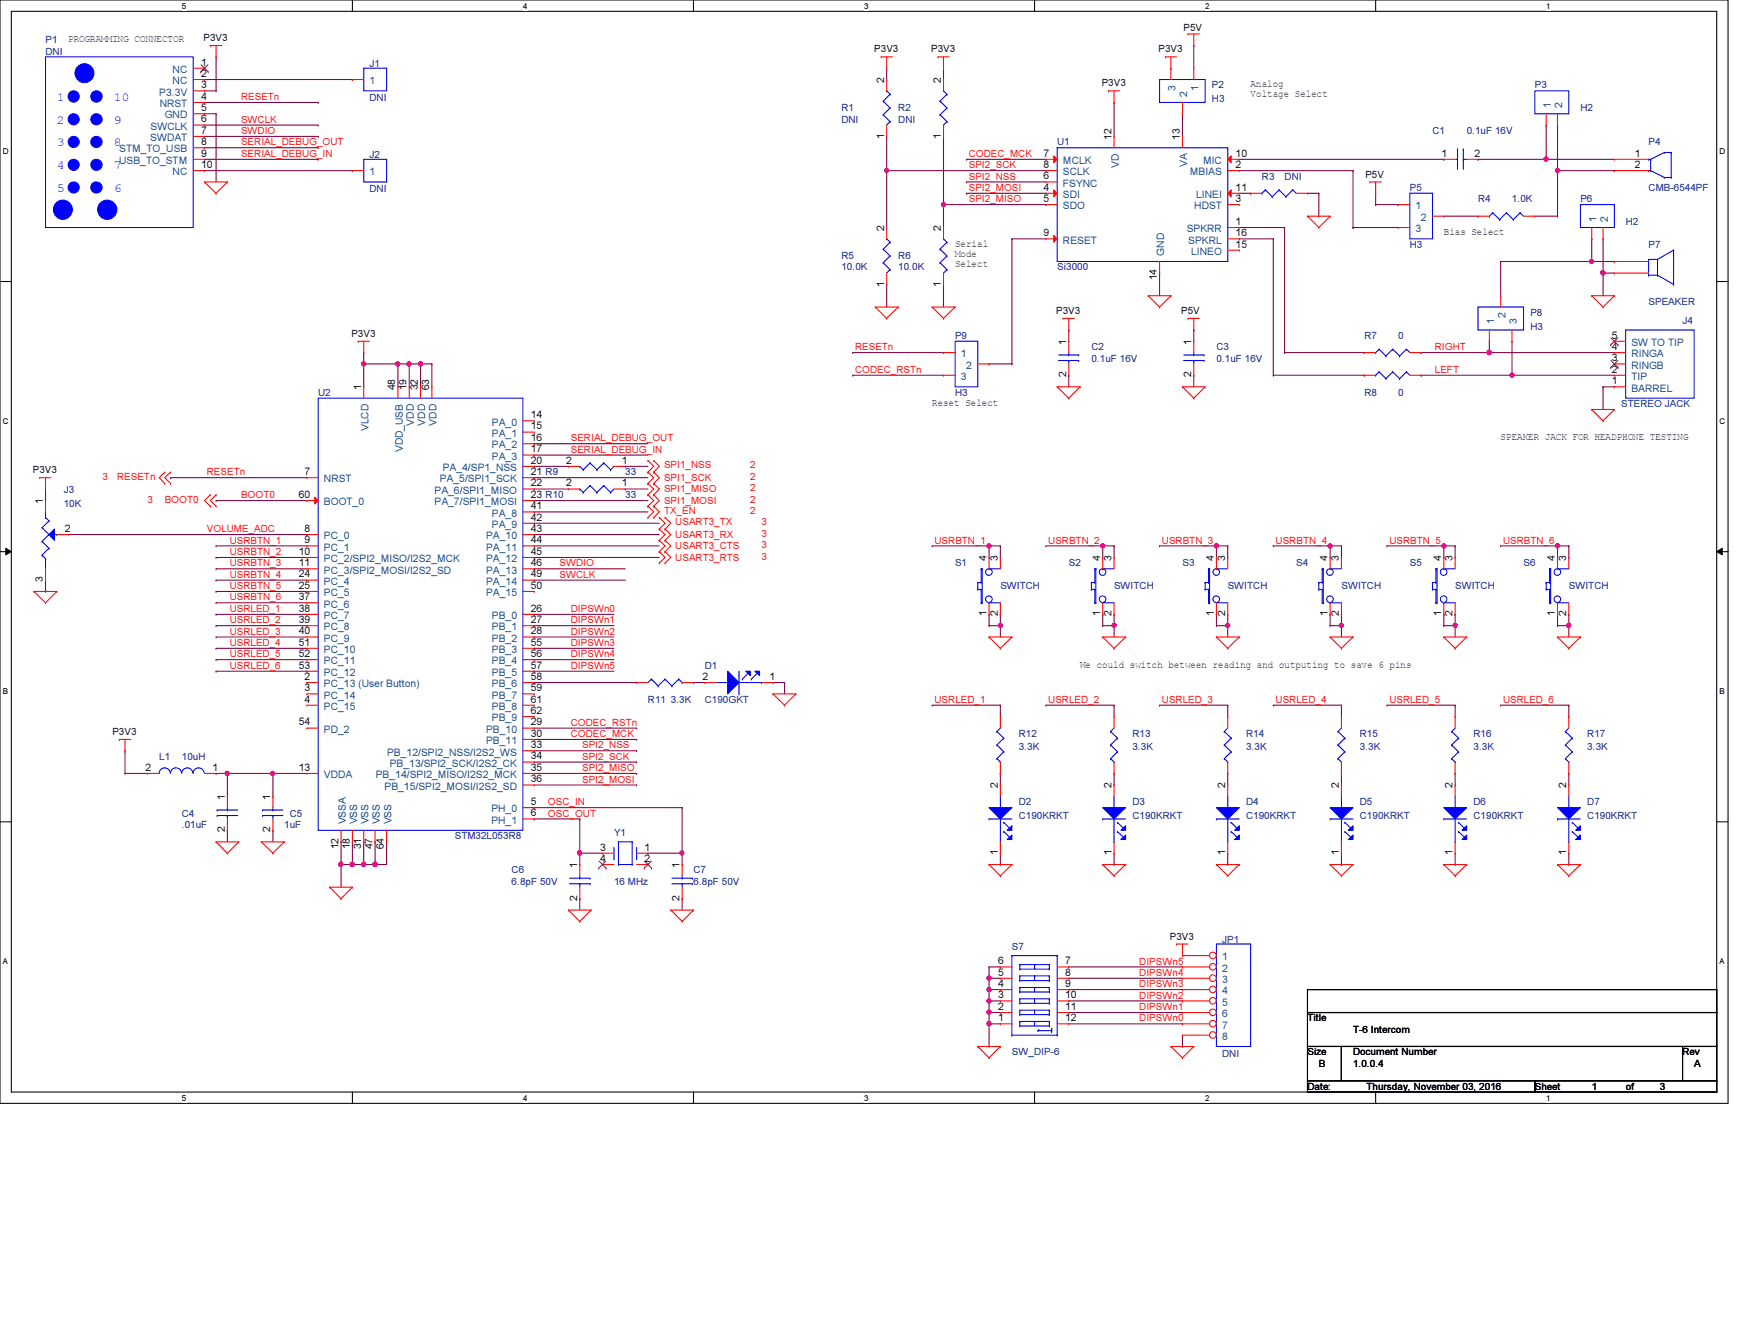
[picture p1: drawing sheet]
<svg xmlns="http://www.w3.org/2000/svg" width="279mm" height="216mm" viewBox="0 0 279 216" stroke-linecap="round" stroke-linejoin="round" font-family="sans-serif">
<defs><g id="words">
<g font-size="2" fill="#00f">
<text x="9.1" y="16.2">1</text>
<text x="18.3" y="16.2">10</text>
<text x="9.1" y="19.9">2</text>
<text x="9.1" y="23.5">3</text>
<text x="18.3" y="19.9">9</text>
<text x="18.3" y="23.5">8</text>
<text x="9.1" y="27.2">4</text>
<text x="18.3" y="27.2">7</text>
<text x="9.1" y="30.8">5</text>
<text x="18.3" y="30.8">6</text>
</g>
<g font-size="1.7" fill="#004080">
<text x="27.8" y="11.7">NC</text>
<text x="25.6" y="15.4">P3.3V</text>
<text x="25.7" y="17.2">NRST</text>
<text x="27.8" y="13.5">NC</text>
<text x="59.4" y="13.5">1</text>
<text x="189.1" y="14.6" transform="rotate(-90 189.1 14.6)">3</text>
<text x="191" y="15.5" transform="rotate(-90 191 15.5)">2</text>
<text x="192.8" y="14.6" transform="rotate(-90 192.8 14.6)">1</text>
<text x="249.5" y="17.4" transform="rotate(-90 249.5 17.4)">1</text>
<text x="251.3" y="17.4" transform="rotate(-90 251.3 17.4)">2</text>
<text x="24.2" y="22.7">SWDAT</text>
<text x="24.2" y="20.9">SWCLK</text>
<text x="26.5" y="19">GND</text>
<text x="19.2" y="24.5">STM_TO_USB</text>
<text x="19.2" y="26.4">USB_TO_STM</text>
<text x="27.8" y="28.2">NC</text>
<text x="59.4" y="28.2">1</text>
<text x="171" y="26.4">MCLK</text>
<text x="171" y="28.2">SCLK</text>
<text x="180" y="27" transform="rotate(-90 180 27)">VD</text>
<text x="191" y="26.9" transform="rotate(-90 191 26.9)">VA</text>
<text x="191.4" y="28.2">MBIAS</text>
<text x="193.5" y="26.4">MIC</text>
<text x="171" y="30">FSYNC</text>
<text x="171" y="31.8">SDI</text>
<text x="171" y="33.7">SDO</text>
<text x="192.1" y="33.7">HDST</text>
<text x="192.4" y="31.8">LINEI</text>
<text x="227.7" y="33.7">1</text>
<text x="228.6" y="35.5">2</text>
<text x="256.8" y="35.6" transform="rotate(-90 256.8 35.6)">1</text>
<text x="258.6" y="35.6" transform="rotate(-90 258.6 35.6)">2</text>
<text x="171" y="39.2">RESET</text>
<text x="187.3" y="41.1" transform="rotate(-90 187.3 41.1)">GND</text>
<text x="190.9" y="37.3">SPKRR</text>
<text x="191.1" y="39.2">SPKRL</text>
<text x="191.6" y="41">LINEO</text>
<text x="227.7" y="37.3">3</text>
<text x="240.3" y="52.1" transform="rotate(-90 240.3 52.1)">1</text>
<text x="242.1" y="51.2" transform="rotate(-90 242.1 51.2)">2</text>
<text x="244" y="52.1" transform="rotate(-90 244 52.1)">3</text>
<text x="154.6" y="57.4">1</text>
<text x="155.4" y="59.3">2</text>
<text x="262.4" y="59.3">RINGB</text>
<text x="262.4" y="57.4">RINGA</text>
<text x="262.4" y="55.6">SW TO TIP</text>
<text x="154.6" y="61.1">3</text>
<text x="262.4" y="62.9">BARREL</text>
<text x="262.4" y="61.1">TIP</text>
<text x="59.3" y="69.3" transform="rotate(-90 59.3 69.3)">VLCD</text>
<text x="66.6" y="68.4" transform="rotate(-90 66.6 68.4)">VDD</text>
<text x="68.4" y="68.4" transform="rotate(-90 68.4 68.4)">VDD</text>
<text x="70.2" y="68.4" transform="rotate(-90 70.2 68.4)">VDD</text>
<text x="79.1" y="68.4">PA_0</text>
<text x="79.1" y="70.2">PA_1</text>
<text x="52.1" y="77.6">NRST</text>
<text x="64.8" y="72.7" transform="rotate(-90 64.8 72.7)">VDD_USB</text>
<text x="70.7" y="77.6">PA_5/SPI1_SCK</text>
<text x="71.2" y="75.7">PA_4/SP1_NSS</text>
<text x="79.1" y="72.1">PA_2</text>
<text x="79.1" y="73.9">PA_3</text>
<text x="52.1" y="81.2">BOOT_0</text>
<text x="69.9" y="79.4">PA_6/SPI1_MISO</text>
<text x="69.9" y="81.2">PA_7/SPI1_MOSI</text>
<text x="79.1" y="83.1">PA_8</text>
<text x="52.1" y="86.7">PC_0</text>
<text x="52.1" y="88.5">PC_1</text>
<text x="78.2" y="86.7">PA_10</text>
<text x="78.2" y="88.5">PA_11</text>
<text x="79.1" y="84.9">PA_9</text>
<text x="52.1" y="90.4">PC_2/SPI2_MISO/I2S2_MCK</text>
<text x="52.1" y="92.2">PC_3/SPI2_MOSI/I2S2_SD</text>
<text x="52.1" y="94">PC_4</text>
<text x="52.1" y="95.8">PC_5</text>
<text x="78.2" y="90.4">PA_12</text>
<text x="78.2" y="92.2">PA_13</text>
<text x="78.2" y="94">PA_14</text>
<text x="78.2" y="95.8">PA_15</text>
<text x="52.1" y="97.7">PC_6</text>
<text x="52.1" y="99.5">PC_7</text>
<text x="52.1" y="101.3">PC_8</text>
<text x="79.1" y="99.5">PB_0</text>
<text x="79.1" y="101.3">PB_1</text>
<text x="52.1" y="103.2">PC_9</text>
<text x="52.1" y="105">PC_10</text>
<text x="52.1" y="106.8">PC_11</text>
<text x="79.1" y="103.2">PB_2</text>
<text x="79.1" y="105">PB_3</text>
<text x="79.1" y="106.8">PB_4</text>
<text x="52.1" y="108.7">PC_12</text>
<text x="52.1" y="110.5">PC_13 (User Button)</text>
<text x="52.1" y="112.3">PC_14</text>
<text x="79.1" y="108.7">PB_5</text>
<text x="79.1" y="110.5">PB_6</text>
<text x="79.1" y="112.3">PB_7</text>
<text x="52.1" y="117.8">PD_2</text>
<text x="52.1" y="114.1">PC_15</text>
<text x="78.2" y="117.8">PB_10</text>
<text x="78.2" y="119.6">PB_11</text>
<text x="79.1" y="114.1">PB_8</text>
<text x="79.1" y="116">PB_9</text>
<text x="52.1" y="125.1">VDDA</text>
<text x="60.5" y="125.1">PB_14/SPI2_MISO/I2S2_MCK</text>
<text x="62.3" y="121.5">PB_12/SPI2_NSS/I2S2_WS</text>
<text x="62.7" y="123.3">PB_13/SPI2_SCK/I2S2_CK</text>
<text x="61.8" y="127">PB_15/SPI2_MOSI/I2S2_SD</text>
<text x="79" y="130.6">PH_0</text>
<text x="55.6" y="132.5" transform="rotate(-90 55.6 132.5)">VSSA</text>
<text x="57.4" y="132.5" transform="rotate(-90 57.4 132.5)">VSS</text>
<text x="59.3" y="132.5" transform="rotate(-90 59.3 132.5)">VSS</text>
<text x="61.1" y="132.5" transform="rotate(-90 61.1 132.5)">VSS</text>
<text x="62.9" y="132.5" transform="rotate(-90 62.9 132.5)">VSS</text>
<text x="79" y="132.4">PH_1</text>
<text x="196.6" y="154.4">1</text>
<text x="196.6" y="156.2">2</text>
<text x="196.6" y="158">3</text>
<text x="196.6" y="159.9">4</text>
<text x="196.6" y="161.7">5</text>
<text x="196.6" y="163.5">6</text>
<text x="196.6" y="165.4">7</text>
<text x="196.6" y="167.2">8</text>
</g>
<g font-size="1.7">
<text x="32.3" y="10.5">1</text>
<text x="32.3" y="12.4">2</text>
<text x="32.3" y="14.2">3</text>
<text x="32.3" y="16">4</text>
<text x="32.3" y="17.9">5</text>
<text x="142.2" y="13.3" transform="rotate(-90 142.2 13.3)">2</text>
<text x="151.3" y="13.3" transform="rotate(-90 151.3 13.3)">2</text>
<text x="32.3" y="19.7">6</text>
<text x="32.3" y="21.5">7</text>
<text x="32.3" y="23.3">8</text>
<text x="142.2" y="22.3" transform="rotate(-90 142.2 22.3)">1</text>
<text x="151.3" y="22.3" transform="rotate(-90 151.3 22.3)">1</text>
<text x="178.8" y="22.5" transform="rotate(-90 178.8 22.5)">12</text>
<text x="189.8" y="22.5" transform="rotate(-90 189.8 22.5)">13</text>
<text x="32.3" y="25.2">9</text>
<text x="32.3" y="27">10</text>
<text x="167.9" y="25.2">7</text>
<text x="167.9" y="27">8</text>
<text x="167.9" y="28.8">6</text>
<text x="198.8" y="27">2</text>
<text x="198.8" y="25.2">10</text>
<text x="231.9" y="25.2">1</text>
<text x="237.2" y="25.2">2</text>
<text x="263" y="25.2">1</text>
<text x="263" y="27">2</text>
<text x="167.9" y="30.6">4</text>
<text x="167.9" y="32.5">5</text>
<text x="198.8" y="30.6">11</text>
<text x="198.8" y="32.5">3</text>
<text x="142.2" y="37.1" transform="rotate(-90 142.2 37.1)">2</text>
<text x="151.3" y="37.1" transform="rotate(-90 151.3 37.1)">2</text>
<text x="167.9" y="38">9</text>
<text x="198.8" y="36.2">1</text>
<text x="198.8" y="38">16</text>
<text x="198.8" y="39.8">15</text>
<text x="142.2" y="46.1" transform="rotate(-90 142.2 46.1)">1</text>
<text x="151.3" y="46.1" transform="rotate(-90 151.3 46.1)">1</text>
<text x="186.1" y="45.1" transform="rotate(-90 186.1 45.1)">14</text>
<text x="171.5" y="55.4" transform="rotate(-90 171.5 55.4)">1</text>
<text x="191.6" y="55.4" transform="rotate(-90 191.6 55.4)">1</text>
<text x="259.3" y="59.9">2</text>
<text x="259.3" y="58.1">3</text>
<text x="259.3" y="56.3">4</text>
<text x="259.3" y="54.4">5</text>
<text x="58.1" y="62.7" transform="rotate(-90 58.1 62.7)">1</text>
<text x="63.6" y="62.7" transform="rotate(-90 63.6 62.7)">48</text>
<text x="65.4" y="62.7" transform="rotate(-90 65.4 62.7)">19</text>
<text x="67.2" y="62.7" transform="rotate(-90 67.2 62.7)">32</text>
<text x="69" y="62.7" transform="rotate(-90 69 62.7)">63</text>
<text x="171.5" y="60.7" transform="rotate(-90 171.5 60.7)">2</text>
<text x="191.6" y="60.7" transform="rotate(-90 191.6 60.7)">2</text>
<text x="259.3" y="61.8">1</text>
<text x="85.4" y="67.2">14</text>
<text x="85.4" y="69">15</text>
<text x="85.4" y="70.9">16</text>
<text x="49" y="76.4">7</text>
<text x="85.4" y="72.7">17</text>
<text x="85.4" y="74.5">20</text>
<text x="85.4" y="76.4">21 R9</text>
<text x="91.1" y="74.5">2</text>
<text x="100" y="74.5">1</text>
<text x="6.9" y="81" transform="rotate(-90 6.9 81)">1</text>
<text x="48" y="80.1">60</text>
<text x="85.4" y="78.2">22</text>
<text x="85.4" y="80.1">23 R10</text>
<text x="85.4" y="81.9">41</text>
<text x="85.4" y="83.7">42</text>
<text x="91.1" y="78.2">2</text>
<text x="100" y="78.2">1</text>
<text x="10.4" y="85.5">2</text>
<text x="48" y="89.2">10</text>
<text x="49" y="85.5">8</text>
<text x="49" y="87.3">9</text>
<text x="85.4" y="85.5">43</text>
<text x="85.4" y="87.3">44</text>
<text x="85.4" y="89.2">45</text>
<text x="6.9" y="93.6" transform="rotate(-90 6.9 93.6)">3</text>
<text x="48" y="91">11</text>
<text x="48" y="92.8">24</text>
<text x="48" y="94.7">25</text>
<text x="85.4" y="91">46</text>
<text x="85.4" y="92.8">49</text>
<text x="85.4" y="94.7">50</text>
<text x="158.7" y="90.2" transform="rotate(-90 158.7 90.2)">4</text>
<text x="160.5" y="90.2" transform="rotate(-90 160.5 90.2)">3</text>
<text x="177" y="90.2" transform="rotate(-90 177 90.2)">4</text>
<text x="178.8" y="90.2" transform="rotate(-90 178.8 90.2)">3</text>
<text x="195.2" y="90.2" transform="rotate(-90 195.2 90.2)">4</text>
<text x="197.1" y="90.2" transform="rotate(-90 197.1 90.2)">3</text>
<text x="213.5" y="90.2" transform="rotate(-90 213.5 90.2)">4</text>
<text x="215.3" y="90.2" transform="rotate(-90 215.3 90.2)">3</text>
<text x="231.8" y="90.2" transform="rotate(-90 231.8 90.2)">4</text>
<text x="233.6" y="90.2" transform="rotate(-90 233.6 90.2)">3</text>
<text x="250.1" y="90.2" transform="rotate(-90 250.1 90.2)">4</text>
<text x="251.9" y="90.2" transform="rotate(-90 251.9 90.2)">3</text>
<text x="48" y="96.5">37</text>
<text x="48" y="98.3">38</text>
<text x="48" y="100.2">39</text>
<text x="48" y="102">40</text>
<text x="85.4" y="98.3">26</text>
<text x="85.4" y="100.2">27</text>
<text x="85.4" y="102">28</text>
<text x="158.7" y="99.1" transform="rotate(-90 158.7 99.1)">1</text>
<text x="160.5" y="99.1" transform="rotate(-90 160.5 99.1)">2</text>
<text x="177" y="99.1" transform="rotate(-90 177 99.1)">1</text>
<text x="178.8" y="99.1" transform="rotate(-90 178.8 99.1)">2</text>
<text x="195.2" y="99.1" transform="rotate(-90 195.2 99.1)">1</text>
<text x="197.1" y="99.1" transform="rotate(-90 197.1 99.1)">2</text>
<text x="213.5" y="99.1" transform="rotate(-90 213.5 99.1)">1</text>
<text x="215.3" y="99.1" transform="rotate(-90 215.3 99.1)">2</text>
<text x="231.8" y="99.1" transform="rotate(-90 231.8 99.1)">1</text>
<text x="233.6" y="99.1" transform="rotate(-90 233.6 99.1)">2</text>
<text x="250.1" y="99.1" transform="rotate(-90 250.1 99.1)">1</text>
<text x="251.9" y="99.1" transform="rotate(-90 251.9 99.1)">2</text>
<text x="48" y="103.8">51</text>
<text x="48" y="105.6">52</text>
<text x="48" y="107.5">53</text>
<text x="85.4" y="103.8">55</text>
<text x="85.4" y="105.6">56</text>
<text x="85.4" y="107.5">57</text>
<text x="49" y="109.3">2</text>
<text x="49" y="111.1">3</text>
<text x="49" y="112.9">4</text>
<text x="85.4" y="109.3">58</text>
<text x="85.4" y="111.1">59</text>
<text x="85.4" y="112.9">61</text>
<text x="113" y="109.3">2</text>
<text x="123.8" y="109.3">1</text>
<text x="48" y="116.6">54</text>
<text x="85.4" y="114.8">62</text>
<text x="85.4" y="116.6">29</text>
<text x="85.4" y="118.4">30</text>
<text x="23.4" y="123.9">2</text>
<text x="34.2" y="123.9">1</text>
<text x="48" y="123.9">13</text>
<text x="85.4" y="120.3">33</text>
<text x="85.4" y="122.1">34</text>
<text x="85.4" y="123.9">35</text>
<text x="85.4" y="125.8">36</text>
<text x="36.2" y="128.6" transform="rotate(-90 36.2 128.6)">1</text>
<text x="43.5" y="128.6" transform="rotate(-90 43.5 128.6)">1</text>
<text x="85.4" y="131.2">6</text>
<text x="85.4" y="129.4">5</text>
<text x="160.5" y="126.7" transform="rotate(-90 160.5 126.7)">2</text>
<text x="178.8" y="126.7" transform="rotate(-90 178.8 126.7)">2</text>
<text x="197.1" y="126.7" transform="rotate(-90 197.1 126.7)">2</text>
<text x="215.3" y="126.7" transform="rotate(-90 215.3 126.7)">2</text>
<text x="233.6" y="126.7" transform="rotate(-90 233.6 126.7)">2</text>
<text x="251.9" y="126.7" transform="rotate(-90 251.9 126.7)">2</text>
<text x="36.2" y="133.8" transform="rotate(-90 36.2 133.8)">2</text>
<text x="43.5" y="133.8" transform="rotate(-90 43.5 133.8)">2</text>
<text x="54.4" y="136.5" transform="rotate(-90 54.4 136.5)">12</text>
<text x="56.3" y="136.5" transform="rotate(-90 56.3 136.5)">18</text>
<text x="58.1" y="136.5" transform="rotate(-90 58.1 136.5)">31</text>
<text x="59.9" y="136.5" transform="rotate(-90 59.9 136.5)">47</text>
<text x="61.8" y="136.5" transform="rotate(-90 61.8 136.5)">64</text>
<text x="96.6" y="136.7">3</text>
<text x="103.7" y="136.7">1</text>
<text x="160.5" y="137.5" transform="rotate(-90 160.5 137.5)">1</text>
<text x="178.8" y="137.5" transform="rotate(-90 178.8 137.5)">1</text>
<text x="197.1" y="137.5" transform="rotate(-90 197.1 137.5)">1</text>
<text x="215.3" y="137.5" transform="rotate(-90 215.3 137.5)">1</text>
<text x="233.6" y="137.5" transform="rotate(-90 233.6 137.5)">1</text>
<text x="251.9" y="137.5" transform="rotate(-90 251.9 137.5)">1</text>
<text x="92.8" y="139.5" transform="rotate(-90 92.8 139.5)">1</text>
<text x="96.6" y="138.6">4</text>
<text x="103.7" y="138.6">2</text>
<text x="109.3" y="139.5" transform="rotate(-90 109.3 139.5)">1</text>
<text x="92.8" y="144.8" transform="rotate(-90 92.8 144.8)">2</text>
<text x="109.3" y="144.8" transform="rotate(-90 109.3 144.8)">2</text>
<text x="160.6" y="155">6</text>
<text x="171.3" y="155">7</text>
<text x="160.6" y="160.5">3</text>
<text x="160.6" y="158.7">4</text>
<text x="160.6" y="156.8">5</text>
<text x="171.3" y="160.5">10</text>
<text x="171.3" y="158.7">9</text>
<text x="171.3" y="156.8">8</text>
<text x="160.6" y="164.2">1</text>
<text x="160.6" y="162.3">2</text>
<text x="171.3" y="164.2">12</text>
<text x="171.3" y="162.3">11</text>
</g>
<g font-size="1.6">
<text x="190.4" y="4.9">P5V</text>
<text x="11" y="6.7">PROGRAMMING CONNECTOR</text>
<text x="32.7" y="6.6">P3V3</text>
<text x="140.6" y="8.4">P3V3</text>
<text x="149.8" y="8.4">P3V3</text>
<text x="186.4" y="8.4">P3V3</text>
<text x="177.2" y="13.9">P3V3</text>
<text x="201.2" y="14.1">Analog</text>
<text x="201.2" y="15.7">Voltage Select</text>
<text x="219.6" y="28.7">P5V</text>
<text x="153.6" y="39.7">Serial</text>
<text x="153.6" y="41.3">Mode</text>
<text x="232.2" y="37.8">Bias Select</text>
<text x="153.6" y="42.9">Select</text>
<text x="169.9" y="50.5">P3V3</text>
<text x="190" y="50.5">P5V</text>
<text x="56.5" y="54.1">P3V3</text>
<text x="149.9" y="65.3">Reset Select</text>
<text x="241.4" y="70.7">SPEAKER JACK FOR HEADPHONE TESTING</text>
<text x="5.3" y="76">P3V3</text>
<text x="173.7" y="107.3">We could switch between reading and outputing to save 6 pins</text>
<text x="18.1" y="118.1">P3V3</text>
<text x="188.2" y="151">P3V3</text>
<text x="210.3" y="164.2">Title</text>
<text x="217.6" y="166">T-6 Intercom</text>
<text x="210.3" y="169.7">Size</text>
<text x="212.1" y="171.5">B</text>
<text x="217.6" y="171.5">1.0.0.4</text>
<text x="217.6" y="169.7">Document Number</text>
<text x="270.6" y="169.7">Rev</text>
<text x="272.5" y="171.5">A</text>
<text x="210.3" y="175.2">Date:</text>
<text x="219.8" y="175.2">Thursday, November 03, 2016</text>
<text x="246.9" y="175.2">Sheet</text>
<text x="256" y="175.2">1</text>
<text x="261.5" y="175.2">of</text>
<text x="267" y="175.2">3</text>
</g>
<g font-size="1.6" fill="#000080">
<text x="7.3" y="6.9">P1</text>
<text x="7.3" y="8.8">DNI</text>
<text x="59.4" y="10.8">J1</text>
<text x="59.4" y="16.3">DNI</text>
<text x="135.3" y="17.9">R1</text>
<text x="144.5" y="17.9">R2</text>
<text x="194.9" y="14.2">P2</text>
<text x="194.9" y="16.4">H3</text>
<text x="246.9" y="14.2">P3</text>
<text x="254.2" y="17.9">H2</text>
<text x="135.3" y="19.7">DNI</text>
<text x="144.5" y="19.7">DNI</text>
<text x="170.1" y="23.4">U1</text>
<text x="230.4" y="21.5">C1</text>
<text x="235.9" y="21.5">0.1uF 16V</text>
<text x="265.2" y="23.4">P4</text>
<text x="59.4" y="25.4">J2</text>
<text x="203" y="28.9">R3</text>
<text x="206.6" y="28.9">DNI</text>
<text x="59.4" y="30.9">DNI</text>
<text x="226.8" y="30.7">P5</text>
<text x="237.7" y="32.5">R4</text>
<text x="243.2" y="32.5">1.0K</text>
<text x="254.2" y="32.5">P6</text>
<text x="265.2" y="30.7">CMB-6544PF</text>
<text x="135.3" y="41.7">R5</text>
<text x="144.5" y="41.7">R6</text>
<text x="226.8" y="39.8">H3</text>
<text x="261.5" y="36.2">H2</text>
<text x="265.2" y="39.8">P7</text>
<text x="135.3" y="43.5">10.0K</text>
<text x="144.5" y="43.5">10.0K</text>
<text x="170.1" y="43.5">Si3000</text>
<text x="246.2" y="50.8">P8</text>
<text x="246.2" y="53">H3</text>
<text x="265.2" y="49">SPEAKER</text>
<text x="270.6" y="52.1">J4</text>
<text x="153.6" y="54.5">P9</text>
<text x="175.6" y="56.3">C2</text>
<text x="175.6" y="58.1">0.1uF 16V</text>
<text x="195.7" y="56.3">C3</text>
<text x="195.7" y="58.1">0.1uF 16V</text>
<text x="219.5" y="54.5">R7</text>
<text x="224.9" y="54.5">0</text>
<text x="51.2" y="63.6">U2</text>
<text x="153.6" y="63.6">H3</text>
<text x="219.5" y="63.6">R8</text>
<text x="224.9" y="63.6">0</text>
<text x="260.8" y="65.4">STEREO JACK</text>
<text x="100.6" y="76.4">33</text>
<text x="10.2" y="79.3">J3</text>
<text x="10.2" y="81.5">10K</text>
<text x="100.6" y="80.1">33</text>
<text x="153.6" y="91.1">S1</text>
<text x="160.9" y="94.7">SWITCH</text>
<text x="171.9" y="91.1">S2</text>
<text x="179.2" y="94.7">SWITCH</text>
<text x="190.2" y="91.1">S3</text>
<text x="197.5" y="94.7">SWITCH</text>
<text x="208.5" y="91.1">S4</text>
<text x="215.8" y="94.7">SWITCH</text>
<text x="226.8" y="91.1">S5</text>
<text x="234.1" y="94.7">SWITCH</text>
<text x="245.1" y="91.1">S6</text>
<text x="252.3" y="94.7">SWITCH</text>
<text x="113.4" y="107.5">D1</text>
<text x="104.2" y="113">R11 3.3K</text>
<text x="113.4" y="113">C190GKT</text>
<text x="163.9" y="118.5">R12</text>
<text x="182.2" y="118.5">R13</text>
<text x="200.4" y="118.5">R14</text>
<text x="218.7" y="118.5">R15</text>
<text x="237" y="118.5">R16</text>
<text x="255.3" y="118.5">R17</text>
<text x="25.6" y="122.1">L1</text>
<text x="29.3" y="122.1">10uH</text>
<text x="163.9" y="120.6">3.3K</text>
<text x="182.2" y="120.6">3.3K</text>
<text x="200.4" y="120.6">3.3K</text>
<text x="218.7" y="120.6">3.3K</text>
<text x="237" y="120.6">3.3K</text>
<text x="255.3" y="120.6">3.3K</text>
<text x="29.3" y="131.3">C4</text>
<text x="46.6" y="131.3">C5</text>
<text x="163.9" y="129.5">D2</text>
<text x="163.9" y="131.7">C190KRKT</text>
<text x="182.2" y="129.5">D3</text>
<text x="182.2" y="131.7">C190KRKT</text>
<text x="200.4" y="129.5">D4</text>
<text x="200.4" y="131.7">C190KRKT</text>
<text x="218.7" y="129.5">D5</text>
<text x="218.7" y="131.7">C190KRKT</text>
<text x="237" y="129.5">D6</text>
<text x="237" y="131.7">C190KRKT</text>
<text x="255.3" y="129.5">D7</text>
<text x="255.3" y="131.7">C190KRKT</text>
<text x="29.3" y="133.1">.01uF</text>
<text x="45.7" y="133.1">1uF</text>
<text x="73.2" y="134.9">STM32L053R8</text>
<text x="98.8" y="134.4">Y1</text>
<text x="82.3" y="140.4">C6</text>
<text x="82.3" y="142.2">6.8pF 50V</text>
<text x="98.8" y="142.2">16 MHz</text>
<text x="111.5" y="140.4">C7</text>
<text x="111.5" y="142.2">6.8pF 50V</text>
<text x="162.8" y="152.7">S7</text>
<text x="196.6" y="151.6">JP1</text>
<text x="162.8" y="169.7">SW_DIP-6</text>
<text x="196.6" y="169.9">DNI</text>
</g>
<g font-size="1.6" fill="#f00">
<text x="38.8" y="16.1">RESETn</text>
<text x="38.8" y="19.7">SWCLK</text>
<text x="38.8" y="23.4">SERIAL_DEBUG_OUT</text>
<text x="38.8" y="21.5">SWDIO</text>
<text x="38.8" y="25.2">SERIAL_DEBUG_IN</text>
<text x="155.8" y="27.1">SPI2_SCK</text>
<text x="155.8" y="28.9">SPI2_NSS</text>
<text x="155.8" y="25.2">CODEC_MCK</text>
<text x="155.8" y="32.5">SPI2_MISO</text>
<text x="155.8" y="30.7">SPI2_MOSI</text>
<text x="137.5" y="56.3">RESETn</text>
<text x="137.5" y="59.9">CODEC_RSTn</text>
<text x="230.8" y="56.3">RIGHT</text>
<text x="230.8" y="59.9">LEFT</text>
<text x="91.8" y="71">SERIAL_DEBUG_OUT</text>
<text x="16.5" y="77.1">3</text>
<text x="18.8" y="77.1">RESETn</text>
<text x="33.3" y="76.4">RESETn</text>
<text x="91.8" y="72.8">SERIAL_DEBUG_IN</text>
<text x="106.8" y="75.3">SPI1_NSS</text>
<text x="106.8" y="77.3">SPI1_SCK</text>
<text x="120.7" y="75.3">2</text>
<text x="120.7" y="77.1">2</text>
<text x="23.7" y="80.8">3</text>
<text x="26.5" y="80.8">BOOT0</text>
<text x="38.8" y="80.1">BOOT0</text>
<text x="106.8" y="82.6">TX_EN</text>
<text x="106.8" y="79.2">SPI1_MISO</text>
<text x="106.8" y="81">SPI1_MOSI</text>
<text x="120.7" y="82.6">2</text>
<text x="120.7" y="79">2</text>
<text x="120.7" y="80.8">2</text>
<text x="33.3" y="85.6">VOLUME_ADC</text>
<text x="37" y="87.4">USRBTN_1</text>
<text x="37" y="89.2">USRBTN_2</text>
<text x="108.6" y="84.5">USART3_TX</text>
<text x="108.6" y="86.5">USART3_RX</text>
<text x="108.6" y="88.3">USART3_CTS</text>
<text x="122.5" y="84.5">3</text>
<text x="122.5" y="86.3">3</text>
<text x="122.5" y="88.1">3</text>
<text x="122.5" y="90">3</text>
<text x="150.3" y="87.4">USRBTN_1</text>
<text x="168.6" y="87.4">USRBTN_2</text>
<text x="186.9" y="87.4">USRBTN_3</text>
<text x="205.2" y="87.4">USRBTN_4</text>
<text x="223.5" y="87.4">USRBTN_5</text>
<text x="241.8" y="87.4">USRBTN_6</text>
<text x="37" y="91.1">USRBTN_3</text>
<text x="37" y="92.9">USRBTN_4</text>
<text x="37" y="94.7">USRBTN_5</text>
<text x="90" y="92.9">SWCLK</text>
<text x="90" y="91.1">SWDIO</text>
<text x="108.6" y="90.1">USART3_RTS</text>
<text x="37" y="96.5">USRBTN_6</text>
<text x="37" y="98.4">USRLED_1</text>
<text x="37" y="100.2">USRLED_2</text>
<text x="91.8" y="98.4">DIPSWn0</text>
<text x="91.8" y="100.2">DIPSWn1</text>
<text x="37" y="102">USRLED_3</text>
<text x="37" y="103.8">USRLED_4</text>
<text x="37" y="105.7">USRLED_5</text>
<text x="37" y="107.5">USRLED_6</text>
<text x="91.8" y="102">DIPSWn2</text>
<text x="91.8" y="107.5">DIPSWn5</text>
<text x="91.8" y="103.8">DIPSWn3</text>
<text x="91.8" y="105.7">DIPSWn4</text>
<text x="150.3" y="113">USRLED_1</text>
<text x="168.6" y="113">USRLED_2</text>
<text x="186.9" y="113">USRLED_3</text>
<text x="205.2" y="113">USRLED_4</text>
<text x="223.5" y="113">USRLED_5</text>
<text x="241.8" y="113">USRLED_6</text>
<text x="91.8" y="118.5">CODEC_MCK</text>
<text x="91.8" y="116.7">CODEC_RSTn</text>
<text x="93.6" y="120.3">SPI2_NSS</text>
<text x="93.6" y="122.1">SPI2_SCK</text>
<text x="93.6" y="124">SPI2_MISO</text>
<text x="93.6" y="125.8">SPI2_MOSI</text>
<text x="88.1" y="131.3">OSC_OUT</text>
<text x="88.1" y="129.5">OSC_IN</text>
<text x="183.3" y="155.1">DIPSWn5</text>
<text x="183.3" y="158.7">DIPSWn3</text>
<text x="183.3" y="156.9">DIPSWn4</text>
<text x="183.3" y="160.5">DIPSWn2</text>
<text x="183.3" y="162.4">DIPSWn1</text>
<text x="183.3" y="164.2">DIPSWn0</text>
</g>
<g font-size="1.3">
<text x="29.3" y="1.4">5</text>
<text x="84.1" y="1.4">4</text>
<text x="139" y="1.4">3</text>
<text x="193.8" y="1.4">2</text>
<text x="248.7" y="1.4">1</text>
<text x=".5" y="24.7">D</text>
<text x="276.6" y="24.7">D</text>
<text x=".5" y="68.2">C</text>
<text x="276.6" y="68.2">C</text>
<text x=".5" y="111.6">B</text>
<text x="276.6" y="111.6">B</text>
<text x=".5" y="155">A</text>
<text x="276.6" y="155">A</text>
<text x="29.3" y="177">5</text>
<text x="84.1" y="177">4</text>
<text x="139" y="177">3</text>
<text x="193.8" y="177">2</text>
<text x="248.7" y="177">1</text>
</g>
</g></defs>
<path d="M0 0h278v177.4h-278zM1.8 1.8h274.3v173.8h-274.3z" fill="none" stroke="#000" stroke-width=".17"/>
<g fill="#fff">
<path d="M29.3 .2h.7v1.5h-.7z"/>
<path d="M29.3 175.8h.7v1.4h-.7z"/>
</g>
<path d="M56.7 0v1.8M56.7 175.6v1.8" fill="none" stroke="#000" stroke-width=".17"/>
<g fill="#fff">
<path d="M84.1 .2h.7v1.5h-.7z"/>
<path d="M84.1 175.8h.7v1.4h-.7z"/>
</g>
<path d="M111.5 0v1.8M111.5 175.6v1.8" fill="none" stroke="#000" stroke-width=".17"/>
<g fill="#fff">
<path d="M139 .2h.7v1.5h-.7z"/>
<path d="M139 175.8h.7v1.4h-.7z"/>
</g>
<path d="M166.4 0v1.8M166.4 175.6v1.8" fill="none" stroke="#000" stroke-width=".17"/>
<g fill="#fff">
<path d="M193.8 .2h.8v1.5h-.8z"/>
<path d="M193.8 175.8h.8v1.4h-.8z"/>
</g>
<path d="M221.3 0v1.8M221.3 175.6v1.8" fill="none" stroke="#000" stroke-width=".17"/>
<g fill="#fff">
<path d="M248.7 .2h.7v1.5h-.7z"/>
<path d="M248.7 175.8h.7v1.4h-.7z"/>
<path d="M.5 23.5h.9v1.5h-.9z"/>
<path d="M276.6 23.5h.9v1.5h-.9z"/>
<path d="M.5 67h.9v1.5h-.9z"/>
<path d="M276.6 67h.9v1.5h-.9z"/>
</g>
<path d="M0 45.3h1.8M276.1 45.3h1.9" fill="none" stroke="#000" stroke-width=".17"/>
<g fill="#fff">
<path d="M.5 110.4h.8v1.5h-.8z"/>
<path d="M276.6 110.4h.9v1.5h-.9z"/>
</g>
<path d="M0 88.7h1.8M276.1 88.7h1.9" fill="none" stroke="#000" stroke-width=".17"/>
<path d="M.9 88.1l.9 .6-.9 .5zM276.1 88.7l.9-.6v1.1z" fill="#000"/>
<path d="M.9 88.1l.9 .6-.9 .5zM276.1 88.7l.9-.6v1.1z" fill="none" stroke="#000" stroke-width=".16"/>
<g fill="#fff">
<path d="M.5 153.8h.8v1.5h-.8z"/>
<path d="M276.6 153.8h.8v1.5h-.8z"/>
</g>
<path d="M0 132.1h1.8M276.1 132.1h1.9" fill="none" stroke="#000" stroke-width=".17"/>
<path d="M243.2 60.3h.1M243.2 60.3h16.5" fill="none" stroke="#800040" stroke-width=".17"/>
<circle cx="243.2" cy="60.3" r=".34" fill="#f0f"/>
<circle cx="243.2" cy="60.3" r=".34" fill="none" stroke="#f0f" stroke-width=".17"/>
<path d="M239.6 56.7h.1M239.6 56.7h20.1" fill="none" stroke="#800040" stroke-width=".17"/>
<circle cx="239.5" cy="56.7" r=".37" fill="#f0f"/>
<circle cx="239.5" cy="56.7" r=".37" fill="none" stroke="#f0f" stroke-width=".17"/>
<g fill="none" stroke="#800040" stroke-width=".17">
<path d="M32.9 18.3h.1M32.9 18.3h1.9M32.9 16.5h18.3M32.9 14.6h1.9M32.9 12.8h23.8M34.8 18.3h.1M34.8 9.1h.1M34.8 14.6h.1M34.8 9.1v5.5M34.8 18.3v11M51.2 16.5h.1M56.7 12.8h.1"/>
<path d="M142.6 12.8h.1M142.6 11v1.8M151.8 12.8h.1M151.8 11v1.8M179.2 16.5h.1M179.2 16.5v5.4M190.2 18.3h.1M190.2 18.3v3.6M192 7.3h.1M192 7.3v3.7M32.9 20.1h18.3M32.9 23.7h18.3"/>
<path d="M32.9 25.6h18.3M32.9 21.9h18.3M32.9 27.4h23.8M51.2 20.1h.1M51.2 23.7h.1M51.2 25.6h.1M51.2 21.9h.1M56.7 27.4h.1M142.6 27.4h.1M142.6 36.6h.1M142.6 27.4h25.6M142.6 21.9v14.7"/>
<path d="M151.8 32.9h.1M151.8 32.9v3.7M151.8 32.9h16.4M168.2 32.9h.1M142.6 45.7h.1M142.6 45.7v3.7M151.8 45.7h.1M151.8 45.7v3.7M171.9 53h.1M171.9 53v1.9M186.5 43.9h.1M186.5 43.9v3.6"/>
<path d="M192 53h.1M192 53v1.9M171.9 60.3h.1M171.9 60.3v1.9M192 60.3h.1M192 60.3v1.9M257.9 62.2h.1M257.9 62.2h1.8M257.9 62.2v3.6"/>
</g>
<circle cx="142.6" cy="27.4" r=".34" fill="#f0f"/>
<circle cx="142.6" cy="27.4" r=".34" fill="none" stroke="#f0f" stroke-width=".17"/>
<path d="M151.8 32.9h.1M151.8 21.9v11" fill="none" stroke="#800040" stroke-width=".17"/>
<circle cx="151.8" cy="32.9" r=".34" fill="#f0f"/>
<circle cx="151.8" cy="32.9" r=".34" fill="none" stroke="#f0f" stroke-width=".17"/>
<g fill="none" stroke="#800040" stroke-width=".17">
<path d="M155.4 31.1h.1M155.4 29.3h.1M155.4 25.6h.1M155.4 31.1h12.8M155.4 29.3h12.8M155.4 25.6h12.8M162.8 38.4h.1M162.8 38.4h5.4M162.8 38.4v20.1M199.3 31.1h1.9M199.3 27.4h18.3M201.2 31.1h.1"/>
<path d="M210.3 31.1h1.8M212.1 31.1h.1M212.1 34.8h.1M212.1 31.1v3.7M217.6 27.4h.1M217.6 36.6h.1M217.6 27.4v9.2M217.6 36.6h7.3M221.3 32.9h.1M221.3 31.1v1.8M221.3 32.9h3.6M224.9 32.9h.1"/>
<path d="M232.2 34.8h5.5M237.7 34.8h.1M248.7 25.6h.1M248.7 25.6h11M250.5 27.4h.1M250.5 27.4v7.4M137.2 56.7h.1M137.2 56.7h14.6M159.1 58.5h.1M159.1 58.5h3.7M162.8 58.5h.1M137.2 60.3h.1"/>
<path d="M137.2 60.3h14.6"/>
</g>
<circle cx="250.5" cy="27.4" r=".34" fill="#f0f"/>
<circle cx="250.5" cy="27.4" r=".34" fill="none" stroke="#f0f" stroke-width=".17"/>
<path d="M199.3 25.6h32.9M232.2 25.6h.1M250.5 27.4h9.2M259.7 27.4h.1M257.9 43.9h.1M257.9 43.9h1.8M257.9 43.9v3.6" fill="none" stroke="#800040" stroke-width=".17"/>
<circle cx="257.8" cy="43.9" r=".36" fill="#f0f"/>
<circle cx="257.8" cy="43.9" r=".36" fill="none" stroke="#f0f" stroke-width=".17"/>
<g fill="none" stroke="#800040" stroke-width=".17">
<path d="M199.3 38.4h5.5M199.3 36.6h7.3M204.8 38.4h.1M204.8 38.4v21.9M206.6 36.6h.1M206.6 36.6v20.1M246.9 34.8h3.6M248.7 20.1h.1M248.7 20.1v5.5M250.5 34.8h.1M206.6 56.7h.1M206.6 56.7h12.9"/>
<path d="M219.5 56.7h.1M204.8 60.3h.1M204.8 60.3h14.7M219.5 60.3h.1"/>
</g>
<circle cx="248.7" cy="25.6" r=".36" fill="#f0f"/>
<circle cx="248.7" cy="25.6" r=".36" fill="none" stroke="#f0f" stroke-width=".17"/>
<g fill="none" stroke="#800040" stroke-width=".17">
<path d="M237.7 25.6h.1M237.7 25.6h11M250.5 20.1h.1M250.5 20.1v7.3M228.6 56.7h.1M228.6 56.7h11M239.6 56.7h.1M239.6 54.9v1.8M241.4 42h.1M241.4 42v5.5M241.4 42h14.6M243.2 54.9v5.4"/>
<path d="M256 42h.1M228.6 60.3h.1M228.6 60.3h14.6M243.2 60.3h.1"/>
</g>
<circle cx="256" cy="42" r=".34" fill="#f0f"/>
<circle cx="256" cy="42" r=".34" fill="none" stroke="#f0f" stroke-width=".17"/>
<g fill="none" stroke="#800040" stroke-width=".17">
<path d="M256 38.4h.1M256 38.4v3.6h3.7M257.9 38.4h.1M257.9 38.4v5.5M64 58.5h.1M64 58.5h3.6M64 58.5v3.7M65.8 58.5h.1M65.8 58.5v3.7M67.6 58.5h.1M67.6 58.5v3.7M69.5 58.5h.1"/>
<path d="M69.5 58.5v3.7M259.7 42h.1M27.4 76.8h.1M27.4 76.8h22M85.9 78.6h.1M85.9 75h.1M85.9 71.3h.1M85.9 73.2h.1M85.9 78.6h5.5M85.9 75h5.5M85.9 71.3h18.3M85.9 73.2h18.3"/>
<path d="M100.6 78.6h.1M100.6 75h.1M100.6 78.6h3.6M100.6 75h3.6M85.9 82.3h.1M85.9 93.3h.1M85.9 91.4h.1M85.9 82.3h18.3M85.9 93.3h14.7M85.9 91.4h14.7M111.5 109.7h.1M111.5 109.7h1.9"/>
<path d="M124.3 109.7h.1M124.3 109.7h1.9M126.2 109.7h.1M126.2 109.7v1.8"/>
</g>
<circle cx="65.8" cy="58.5" r=".36" fill="#f0f"/>
<circle cx="65.8" cy="58.5" r=".36" fill="none" stroke="#f0f" stroke-width=".17"/>
<circle cx="64" cy="58.5" r=".34" fill="#f0f"/>
<circle cx="64" cy="58.5" r=".34" fill="none" stroke="#f0f" stroke-width=".17"/>
<path d="M58.5 56.7h.1M58.5 58.5h.1M58.5 56.7v1.8M58.5 58.5h5.5" fill="none" stroke="#800040" stroke-width=".17"/>
<circle cx="58.5" cy="58.5" r=".34" fill="#f0f"/>
<circle cx="58.5" cy="58.5" r=".34" fill="none" stroke="#f0f" stroke-width=".17"/>
<path d="M58.5 58.5h.1M58.5 58.5v3.7M36.6 124.3h.1M36.6 124.3h12.8M36.6 124.3v3.7M43.9 124.3h.1M43.9 124.3v3.7" fill="none" stroke="#800040" stroke-width=".17"/>
<circle cx="43.9" cy="124.3" r=".34" fill="#f0f"/>
<circle cx="43.9" cy="124.3" r=".34" fill="none" stroke="#f0f" stroke-width=".17"/>
<circle cx="36.5" cy="124.3" r=".34" fill="#f0f"/>
<circle cx="36.5" cy="124.3" r=".34" fill="none" stroke="#f0f" stroke-width=".17"/>
<g fill="none" stroke="#800040" stroke-width=".17">
<path d="M85.9 98.8h.1M85.9 84.1h.1M85.9 85.9h.1M85.9 87.8h.1M85.9 89.6h.1M85.9 98.8h12.9M85.9 84.1h20.1M85.9 85.9h20.1M85.9 87.8h20.1M85.9 89.6h20.1M85.9 102.4h.1M85.9 100.6h.1"/>
<path d="M85.9 107.9h.1M85.9 104.2h.1M85.9 106h.1M85.9 102.4h12.9M85.9 100.6h12.9M85.9 107.9h12.9M85.9 104.2h12.9M85.9 106h12.9M20.1 124.3h.1M20.1 120.7h.1M20.1 124.3h3.6M20.1 120.7v3.6"/>
<path d="M34.8 124.3h.1M34.8 124.3h1.8M36.6 133.5h.1M36.6 133.5v1.8M43.9 133.5h.1M43.9 133.5v1.8M109.7 137.2h.1M109.7 137.2v1.8"/>
</g>
<circle cx="109.7" cy="137.1" r=".34" fill="#f0f"/>
<circle cx="109.7" cy="137.1" r=".34" fill="none" stroke="#f0f" stroke-width=".17"/>
<path d="M93.3 137.2h.1M93.3 137.2v1.8M93.3 137.2h3.6M104.2 137.2h.1M104.2 137.2h5.5M93.3 144.5h.1M93.3 144.5v1.8M109.7 144.5h.1M109.7 144.5v1.8" fill="none" stroke="#800040" stroke-width=".17"/>
<circle cx="93.2" cy="137.1" r=".36" fill="#f0f"/>
<circle cx="93.2" cy="137.1" r=".36" fill="none" stroke="#f0f" stroke-width=".17"/>
<path d="M54.9 135.3h.1M54.9 139h.1M54.9 135.3v3.7M56.7 135.3h.1M56.7 135.3v3.7h-1.8" fill="none" stroke="#800040" stroke-width=".17"/>
<circle cx="54.8" cy="139" r=".35" fill="#f0f"/>
<circle cx="54.8" cy="139" r=".35" fill="none" stroke="#f0f" stroke-width=".17"/>
<path d="M54.9 139h.1M54.9 139v3.6M56.7 139h.1M58.5 135.3h.1M58.5 135.3v3.7h-1.8" fill="none" stroke="#800040" stroke-width=".17"/>
<circle cx="58.5" cy="139" r=".35" fill="#f0f"/>
<circle cx="58.5" cy="139" r=".35" fill="none" stroke="#f0f" stroke-width=".17"/>
<circle cx="56.7" cy="139" r=".37" fill="#f0f"/>
<circle cx="56.7" cy="139" r=".37" fill="none" stroke="#f0f" stroke-width=".17"/>
<path d="M60.3 135.3h.1M60.3 135.3v3.7" fill="none" stroke="#800040" stroke-width=".17"/>
<circle cx="60.3" cy="139" r=".35" fill="#f0f"/>
<circle cx="60.3" cy="139" r=".35" fill="none" stroke="#f0f" stroke-width=".17"/>
<g fill="none" stroke="#800040" stroke-width=".17">
<path d="M67.6 58.5h.1M67.6 58.5h1.9M85.9 76.8h.1M85.9 76.8h18.3M85.9 80.5h.1M85.9 80.5h18.3M85.9 109.7h.1M85.9 109.7h16.5M58.5 139h.1M60.3 139h.1M62.2 135.3h.1M62.2 135.3v3.7h-3.7"/>
<path d="M85.9 131.7h.1M85.9 129.8h.1M85.9 131.7h7.4M85.9 129.8h23.8M93.3 131.7h.1M93.3 131.7v5.5M109.7 129.8h.1M109.7 129.8v7.4"/>
</g>
<circle cx="67.6" cy="58.5" r=".34" fill="#f0f"/>
<circle cx="67.6" cy="58.5" r=".34" fill="none" stroke="#f0f" stroke-width=".17"/>
<g fill="none" stroke="#800040" stroke-width=".17">
<path d="M7.3 78.6v1.9M7.3 95.1h.1M7.3 80.5h.1M7.3 93.3v1.8M11 85.9h38.4M34.8 87.8h.1M34.8 89.6h.1M34.8 91.4h.1M34.8 93.3h.1M34.8 95.1h.1M34.8 96.9h.1M34.8 98.8h.1"/>
<path d="M34.8 87.8h14.6M34.8 89.6h14.6M34.8 91.4h14.6M34.8 93.3h14.6M34.8 95.1h14.6M34.8 96.9h14.6M34.8 98.8h14.6M49.4 85.9h.1M34.8 102.4h.1M34.8 104.2h.1M34.8 106h.1M34.8 107.9h.1"/>
<path d="M34.8 100.6h.1M34.8 102.4h14.6M34.8 104.2h14.6M34.8 106h14.6M34.8 107.9h14.6M34.8 100.6h14.6M85.9 118.9h16.5M85.9 117.1h16.5M102.4 118.9h.1M102.4 117.1h.1M160.9 100.6h.1M160.9 100.6v1.8"/>
<path d="M85.9 120.7h16.5M85.9 122.5h16.5M85.9 124.3h16.5M85.9 126.2h16.5M102.4 120.7h.1M102.4 122.5h.1M102.4 124.3h.1M102.4 126.2h.1"/>
</g>
<circle cx="160.9" cy="100.5" r=".34" fill="#f0f"/>
<circle cx="160.9" cy="100.5" r=".34" fill="none" stroke="#f0f" stroke-width=".17"/>
<path d="M159.1 98.8h.1M159.1 87.8h.1M159.1 87.8v1.8M159.1 98.8v1.8M159.1 87.8h1.8M160.9 87.8h.1M160.9 87.8v1.8M159.1 100.6h.1M159.1 100.6h1.8" fill="none" stroke="#800040" stroke-width=".17"/>
<circle cx="159.1" cy="87.8" r=".34" fill="#f0f"/>
<circle cx="159.1" cy="87.8" r=".34" fill="none" stroke="#f0f" stroke-width=".17"/>
<path d="M149.9 87.8h.1M149.9 87.8h9.2M160.9 98.8h.1M160.9 98.8v1.8M179.2 100.6h.1M179.2 100.6v1.8" fill="none" stroke="#800040" stroke-width=".17"/>
<circle cx="179.2" cy="100.5" r=".34" fill="#f0f"/>
<circle cx="179.2" cy="100.5" r=".34" fill="none" stroke="#f0f" stroke-width=".17"/>
<path d="M177.4 98.8h.1M177.4 87.8h.1M177.4 87.8v1.8M177.4 98.8v1.8M177.4 87.8h1.8M179.2 87.8h.1M179.2 87.8v1.8M177.4 100.6h.1M177.4 100.6h1.8" fill="none" stroke="#800040" stroke-width=".17"/>
<circle cx="177.4" cy="87.8" r=".34" fill="#f0f"/>
<circle cx="177.4" cy="87.8" r=".34" fill="none" stroke="#f0f" stroke-width=".17"/>
<path d="M168.2 87.8h.1M168.2 87.8h9.2M179.2 98.8h.1M179.2 98.8v1.8M197.5 100.6h.1M197.5 100.6v1.8" fill="none" stroke="#800040" stroke-width=".17"/>
<circle cx="197.5" cy="100.5" r=".34" fill="#f0f"/>
<circle cx="197.5" cy="100.5" r=".34" fill="none" stroke="#f0f" stroke-width=".17"/>
<path d="M195.7 98.8h.1M195.7 87.8h.1M195.7 87.8v1.8M195.7 98.8v1.8M195.7 87.8h1.8M197.5 87.8h.1M197.5 87.8v1.8M195.7 100.6h.1M195.7 100.6h1.8" fill="none" stroke="#800040" stroke-width=".17"/>
<circle cx="195.7" cy="87.8" r=".34" fill="#f0f"/>
<circle cx="195.7" cy="87.8" r=".34" fill="none" stroke="#f0f" stroke-width=".17"/>
<path d="M186.5 87.8h.1M186.5 87.8h9.2M197.5 98.8h.1M197.5 98.8v1.8M215.8 100.6h.1M215.8 100.6v1.8" fill="none" stroke="#800040" stroke-width=".17"/>
<circle cx="215.8" cy="100.5" r=".34" fill="#f0f"/>
<circle cx="215.8" cy="100.5" r=".34" fill="none" stroke="#f0f" stroke-width=".17"/>
<path d="M214 98.8h.1M214 87.8h.1M214 87.8v1.8M214 98.8v1.8M214 87.8h1.8M215.8 87.8h.1M215.8 87.8v1.8M214 100.6h.1M214 100.6h1.8" fill="none" stroke="#800040" stroke-width=".17"/>
<circle cx="213.9" cy="87.8" r=".34" fill="#f0f"/>
<circle cx="213.9" cy="87.8" r=".34" fill="none" stroke="#f0f" stroke-width=".17"/>
<path d="M204.8 87.8h.1M204.8 87.8h9.2M215.8 98.8h.1M215.8 98.8v1.8M234.1 100.6h.1M234.1 100.6v1.8" fill="none" stroke="#800040" stroke-width=".17"/>
<circle cx="234.1" cy="100.5" r=".34" fill="#f0f"/>
<circle cx="234.1" cy="100.5" r=".34" fill="none" stroke="#f0f" stroke-width=".17"/>
<path d="M232.2 98.8h.1M232.2 87.8h.1M232.2 87.8v1.8M232.2 98.8v1.8M232.2 87.8h1.9M234.1 87.8h.1M234.1 87.8v1.8M232.2 100.6h.1M232.2 100.6h1.9" fill="none" stroke="#800040" stroke-width=".17"/>
<circle cx="232.2" cy="87.8" r=".34" fill="#f0f"/>
<circle cx="232.2" cy="87.8" r=".34" fill="none" stroke="#f0f" stroke-width=".17"/>
<path d="M223.1 87.8h.1M223.1 87.8h9.1M234.1 98.8h.1M234.1 98.8v1.8M252.3 100.6h.1M252.3 100.6v1.8" fill="none" stroke="#800040" stroke-width=".17"/>
<circle cx="252.3" cy="100.5" r=".34" fill="#f0f"/>
<circle cx="252.3" cy="100.5" r=".34" fill="none" stroke="#f0f" stroke-width=".17"/>
<path d="M250.5 98.8h.1M250.5 87.8h.1M250.5 87.8v1.8M250.5 98.8v1.8M250.5 87.8h1.8M252.3 87.8h.1M252.3 87.8v1.8M250.5 100.6h.1M250.5 100.6h1.8" fill="none" stroke="#800040" stroke-width=".17"/>
<circle cx="250.5" cy="87.8" r=".34" fill="#f0f"/>
<circle cx="250.5" cy="87.8" r=".34" fill="none" stroke="#f0f" stroke-width=".17"/>
<g fill="none" stroke="#800040" stroke-width=".17">
<path d="M241.4 87.8h.1M241.4 87.8h9.1M252.3 98.8h.1M252.3 98.8v1.8M149.9 113.4h.1M149.9 113.4h11M160.9 113.4h.1M160.9 113.4v1.8M168.2 113.4h.1M168.2 113.4h11M179.2 113.4h.1M179.2 113.4v1.8"/>
<path d="M186.5 113.4h.1M186.5 113.4h11M197.5 113.4h.1M197.5 113.4v1.8M204.8 113.4h.1M204.8 113.4h11M215.8 113.4h.1M215.8 113.4v1.8M160.9 124.3h.1M160.9 124.3v1.9M179.2 124.3h.1M179.2 124.3v1.9"/>
<path d="M197.5 124.3h.1M197.5 124.3v1.9M215.8 124.3h.1M215.8 124.3v1.9M159.1 159.1h.1M159.1 157.3v1.8M171.9 155.4h18.3M171.9 159.1h18.3M171.9 157.3h18.3M190.2 155.4h.1M190.2 159.1h.1M190.2 157.3h.1"/>
<path d="M171.9 162.8h18.3M171.9 164.6h18.3M190.2 162.8h.1M190.2 164.6h.1"/>
</g>
<circle cx="159.1" cy="159.1" r=".34" fill="#f0f"/>
<circle cx="159.1" cy="159.1" r=".34" fill="none" stroke="#f0f" stroke-width=".17"/>
<path d="M159.1 157.3h.1M159.1 155.4h.1M159.1 157.3h1.8M159.1 155.4h1.8M159.1 155.4v1.9" fill="none" stroke="#800040" stroke-width=".17"/>
<circle cx="159.1" cy="157.2" r=".35" fill="#f0f"/>
<circle cx="159.1" cy="157.2" r=".35" fill="none" stroke="#f0f" stroke-width=".17"/>
<path d="M159.1 159.1h.1M159.1 159.1h1.8M159.1 159.1v1.8M159.1 160.9h.1" fill="none" stroke="#800040" stroke-width=".17"/>
<circle cx="159.1" cy="160.9" r=".34" fill="#f0f"/>
<circle cx="159.1" cy="160.9" r=".34" fill="none" stroke="#f0f" stroke-width=".17"/>
<path d="M159.1 162.8h.1M159.1 160.9v1.9" fill="none" stroke="#800040" stroke-width=".17"/>
<circle cx="159.1" cy="162.7" r=".34" fill="#f0f"/>
<circle cx="159.1" cy="162.7" r=".34" fill="none" stroke="#f0f" stroke-width=".17"/>
<path d="M159.1 160.9h.1M159.1 164.6h.1M159.1 162.8h.1M159.1 168.2h.1M159.1 160.9h1.8M159.1 162.8v5.4M159.1 162.8h1.8M159.1 164.6h1.8" fill="none" stroke="#800040" stroke-width=".17"/>
<circle cx="159.1" cy="164.5" r=".34" fill="#f0f"/>
<circle cx="159.1" cy="164.5" r=".34" fill="none" stroke="#f0f" stroke-width=".17"/>
<g fill="none" stroke="#800040" stroke-width=".17">
<path d="M34.8 80.5h.1M34.8 80.5h14.6M223.1 113.4h.1M223.1 113.4h11M234.1 113.4h.1M234.1 113.4v1.8M241.4 113.4h.1M241.4 113.4h10.9M252.3 113.4h.1M252.3 113.4v1.8M160.9 139h.1M160.9 137.2v1.8"/>
<path d="M179.2 139h.1M179.2 137.2v1.8M197.5 139h.1M197.5 137.2v1.8M215.8 139h.1M215.8 137.2v1.8M234.1 124.3h.1M234.1 139h.1M234.1 124.3v1.9M234.1 137.2v1.8M252.3 124.3h.1M252.3 139h.1"/>
<path d="M252.3 124.3v1.9M252.3 137.2v1.8M171.9 160.9h18.3M190.2 168.2h.1M190.2 160.9h.1M190.2 166.4v1.8"/>
</g>
<g fill="none" stroke="#f00" stroke-width=".17">
<path d="M33.8 7.3h.1M33.8 7.3h1.8M34.8 9.1h.1M34.8 7.3v1.8M56.7 12.8h.1M56.7 12.8h1.8M141.7 9.1h.1M141.7 9.1h1.9M142.6 11h.1M142.6 12.8h.1M142.6 9.1v1.9M142.6 12.8v1.8"/>
<path d="M150.9 9.1h.1M150.9 9.1h1.8M151.8 11h.1M151.8 9.1v1.9M178.3 14.6h.1M178.3 14.6h1.8M179.2 16.5h.1M179.2 14.6v1.9M187.5 9.1h.1M187.5 9.1h1.8M188.3 11h.1M188.3 9.1v1.9"/>
<path d="M191.1 5.5h.1M191.1 5.5h1.8M192 7.3h.1M192 5.5v1.8M32.9 29.3h.1M32.9 29.3h3.7M32.9 29.3l1.9 1.8M34.8 31.1h.1M36.6 29.3h.1M36.6 29.3l-1.8 1.8M142.6 21.9h.1M142.6 20.1v1.8"/>
<path d="M210.3 34.8h.1M210.3 34.8h3.7M210.3 34.8l1.8 1.8M212.1 36.6h.1M214 34.8h.1M214 34.8l-1.9 1.8M220.3 29.3h.1M220.3 29.3h1.9M221.3 31.1h.1M221.3 29.3v1.8M224.9 32.9h.1M224.9 36.6h.1"/>
<path d="M224.9 32.9h1.9M224.9 36.6h1.9M230.4 34.8h1.8M232.2 34.8h.1M256 38.4h.1M256 36.6v1.8M257.9 38.4h.1M257.9 36.6v1.8M57.6 54.9h.1M57.6 54.9h1.8M58.5 56.7h.1M58.5 54.9v1.8"/>
<path d="M140.8 49.4h.1M140.8 49.4h3.7M140.8 49.4l1.8 1.8M142.6 51.2h.1M144.5 49.4h.1M144.5 49.4l-1.9 1.8M149.9 49.4h.1M149.9 49.4h3.7M149.9 49.4l1.9 1.8M151.8 51.2h.1M153.6 49.4h.1M153.6 49.4l-1.8 1.8"/>
<path d="M171 51.2h.1M171 51.2h1.8M171.9 53h.1M171.9 51.2v1.8M184.7 47.5h.1M184.7 47.5h3.6M184.7 47.5l1.8 1.9M186.5 49.4h.1M188.3 47.5h.1M188.3 47.5l-1.8 1.9M191.1 51.2h.1M191.1 51.2h1.8"/>
<path d="M192 53h.1M192 51.2v1.8M256 47.5h.1M256 47.5h3.7M256 47.5l1.9 1.9M257.9 49.4h.1M259.7 47.5h.1M259.7 47.5l-1.8 1.9M6.4 76.8h.1M6.4 76.8h1.8M7.3 78.6h.1M7.3 76.8v1.8"/>
<path d="M26.5 77.7h.1M26.5 75.9h.1M26.5 75.9l-.9 .9 .9 .9M27.4 77.7h.1M27.4 75.9h.1M27.4 75.9l-.9 .9 .9 .9M33.8 79.5h.1M33.8 79.5l-.9 1 .9 .9M34.8 79.5h.1M34.8 79.5l-1 1 1 .9M104.2 74h.1M104.2 75.9h.1"/>
<path d="M104.2 77.7h.1M104.2 79.5h.1M104.2 74l1 1-1 .9M104.2 75.9l1 .9-1 .9M104.2 77.7l1 .9-1 .9M104.2 79.5l1 1-1 .9M105.2 74h.1M105.2 75.9h.1M105.2 77.7h.1M105.2 79.5h.1M105.2 74l.8 1-.8 .9M105.2 75.9l.8 .9-.8 .9"/>
<path d="M105.2 77.7l.8 .9-.8 .9M105.2 79.5l.8 1-.8 .9M170.1 62.2h.1M170.1 62.2h3.6M170.1 62.2l1.8 1.8M171.9 64h.1M173.7 62.2h.1M173.7 62.2l-1.8 1.8M190.2 62.2h.1M190.2 62.2h3.6M190.2 62.2l1.8 1.8M192 64h.1"/>
<path d="M193.8 62.2h.1M193.8 62.2l-1.8 1.8M256 65.8h.1M256 65.8h3.7M256 65.8l1.9 1.8M257.9 67.6h.1M259.7 65.8h.1M259.7 65.8l-1.8 1.8M5.5 95.1h.1M5.5 95.1h3.6M5.5 95.1l1.8 1.8M7.3 96.9h.1"/>
<path d="M9.1 95.1h.1M9.1 95.1l-1.8 1.8M33.8 81.4h.1M34.8 81.4h.1M104.2 81.4h.1M104.2 83.2h.1M104.2 81.4l1 .9-1 .9M105.2 81.4h.1M105.2 83.2h.1M105.2 81.4l.8 .9-.8 .9M106 83.2h.1M106 85h.1"/>
<path d="M106 86.9h.1M106 88.7h.1M106 90.5h.1M106 83.2l1 .9-1 .9M106 85l1 .9-1 1M106 86.9l1 .9-1 .9M106 88.7l1 .9-1 .9M107 83.2h.1M107 85h.1M107 86.9h.1M107 88.7h.1M107 90.5h.1"/>
<path d="M107 83.2l.9 .9-.9 .9M107 85l.9 .9-.9 1M107 86.9l.9 .9-.9 .9M107 88.7l.9 .9-.9 .9M19.2 118.9h.1M19.2 118.9h1.8M20.1 118.9v1.8M124.3 111.5h.1M124.3 111.5h3.7M124.3 111.5l1.9 1.9M126.2 113.4h.1M128 111.5h.1"/>
<path d="M128 111.5l-1.8 1.9M159.1 102.4h.1M159.1 102.4h3.7M159.1 102.4l1.8 1.8M160.9 104.2h.1M162.8 102.4h.1M162.8 102.4l-1.9 1.8M177.4 102.4h.1M177.4 102.4h3.7M177.4 102.4l1.8 1.8M179.2 104.2h.1M181.1 102.4h.1"/>
<path d="M181.1 102.4l-1.9 1.8M195.7 102.4h.1M195.7 102.4h3.6M195.7 102.4l1.8 1.8M197.5 104.2h.1M199.3 102.4h.1M199.3 102.4l-1.8 1.8M214 102.4h.1M214 102.4h3.6M214 102.4l1.8 1.8M215.8 104.2h.1M217.6 102.4h.1"/>
<path d="M217.6 102.4l-1.8 1.8M232.2 102.4h.1M232.2 102.4h3.7M232.2 102.4l1.9 1.8M234.1 104.2h.1M235.9 102.4h.1M235.9 102.4l-1.8 1.8M250.5 102.4h.1M250.5 102.4h3.7M250.5 102.4l1.8 1.8M252.3 104.2h.1M254.2 102.4h.1"/>
<path d="M254.2 102.4l-1.9 1.8M20.1 120.7h.1M34.8 135.3h.1M34.8 135.3h3.6M34.8 135.3l1.8 1.9M36.6 137.2h.1M38.4 135.3h.1M38.4 135.3l-1.8 1.9M42 135.3h.1M42 135.3h3.7M42 135.3l1.9 1.9M43.9 137.2h.1"/>
<path d="M45.7 135.3h.1M45.7 135.3l-1.8 1.9M159.1 139h.1M159.1 139h3.7M159.1 139l1.8 1.8M162.8 139h.1M162.8 139l-1.9 1.8M177.4 139h.1M177.4 139h3.7M177.4 139l1.8 1.8M181.1 139h.1M181.1 139l-1.9 1.8"/>
<path d="M195.7 139h.1M195.7 139h3.6M195.7 139l1.8 1.8M199.3 139h.1M199.3 139l-1.8 1.8M214 139h.1M214 139h3.6M214 139l1.8 1.8M217.6 139h.1M217.6 139l-1.8 1.8M232.2 139h.1M232.2 139h3.7"/>
<path d="M232.2 139l1.9 1.8M235.9 139h.1M235.9 139l-1.8 1.8M250.5 139h.1M250.5 139h3.7M250.5 139l1.8 1.8M254.2 139h.1M254.2 139l-1.9 1.8M53 142.6h.1M53 142.6h3.7M53 142.6l1.9 1.9M54.9 144.5h.1"/>
<path d="M56.7 142.6h.1M56.7 142.6l-1.8 1.9M91.4 146.3h.1M91.4 146.3h3.7M91.4 146.3l1.9 1.8M93.3 148.1h.1M95.1 146.3h.1M95.1 146.3l-1.8 1.8M107.9 146.3h.1M107.9 146.3h3.6M107.9 146.3l1.8 1.8M109.7 148.1h.1"/>
<path d="M111.5 146.3h.1M111.5 146.3l-1.8 1.8M160.9 140.8h.1M179.2 140.8h.1M189.3 151.8h.1M189.3 151.8h1.8M190.2 153.6h.1M190.2 151.8v1.8M197.5 140.8h.1M215.8 140.8h.1M234.1 140.8h.1M252.3 140.8h.1"/>
<path d="M157.3 168.2h.1M157.3 168.2h3.6M157.3 168.2l1.8 1.9M159.1 170.1h.1M160.9 168.2h.1M160.9 168.2l-1.8 1.9M188.3 168.2h.1M188.3 168.2h3.7M188.3 168.2l1.9 1.9M190.2 170.1h.1M192 168.2h.1M192 168.2l-1.8 1.9"/>
</g>
<path d="M210.3 159.1h65.8v3.7h-65.8zM210.3 162.8h65.8v5.4h-65.8zM210.3 168.2h5.5v5.5h-5.5zM210.3 173.7h36.6v1.9h-36.6zM215.8 168.2h54.8v5.5h-54.8zM246.9 173.7h29.2v1.9h-29.2zM270.6 168.2h5.5v5.5h-5.5z" fill="none" stroke="#000" stroke-width=".17"/>
<g fill="none" stroke="#00f" stroke-width=".17">
<path d="M58.5 11h3.7v3.6h-3.7zM142.1 18.5h.1M142.1 16.3h.1M142.1 18.5l1.1 1.1M142.1 16.3l1.1 1.1M142.6 14.6h.1M142.6 14.6l.6 .6M143.2 19.6h.1M143.2 17.4h.1M143.2 15.2h.1M143.2 19.6l-.6 .5M143.2 17.4l-1.1 1.1"/>
<path d="M143.2 15.2l-1.1 1.1M226.8 31.1h3.6v7.3h-3.6zM254.2 32.9h5.5v3.7h-5.5z"/>
</g>
<path d="M250.5 129.8h3.7l-1.9 1.9z" fill="#00f"/>
<path d="M250.5 129.8h3.7l-1.9 1.9z" fill="none" stroke="#00f" stroke-width=".17"/>
<path d="M253.4 133.5l.8-.7v.7z" fill="#00f"/>
<path d="M253.4 133.5l.8-.7v.7z" fill="none" stroke="#00f" stroke-width=".17"/>
<path d="M253.4 135l.8-.8v.8z" fill="#00f"/>
<path d="M51.2 64h32.9v69.5h-32.9zM250.5 131.7h.1M250.5 131.7h3.7M252.3 129.8h.1M252.3 135.3h.1M252.3 128v1.8M252.3 131.7v3.6M252.9 132.2h.1M252.9 133.7h.1M252.9 132.2l.9 .9M252.9 133.7l.9 .9M253.4 135l.8-.8v.8z" fill="none" stroke="#00f" stroke-width=".17"/>
<g fill="none" stroke="#f00" stroke-width=".17">
<path d="M49.4 76.8h.1M49.4 76.8h1.8M58.5 62.2h.1M58.5 62.2v1.8M64 62.2h.1M64 62.2v1.8M65.8 62.2h.1M65.8 62.2v1.8M67.6 62.2h.1M67.6 62.2v1.8M84.1 67.6h1.8M84.1 69.5h1.8"/>
<path d="M84.1 71.3h1.8M84.1 73.2h1.8M84.1 75h1.8M84.1 76.8h1.8M84.1 78.6h1.8M85.9 67.6h.1M85.9 69.5h.1M85.9 71.3h.1M85.9 73.2h.1M85.9 75h.1M85.9 76.8h.1M85.9 78.6h.1"/>
<path d="M84.1 80.5h1.8M84.1 82.3h1.8M84.1 84.1h1.8M84.1 85.9h1.8M84.1 87.8h1.8M84.1 89.6h1.8M84.1 91.4h1.8M84.1 98.8h1.8M85.9 80.5h.1M85.9 82.3h.1M85.9 84.1h.1M85.9 85.9h.1"/>
<path d="M85.9 87.8h.1M85.9 89.6h.1M85.9 91.4h.1M85.9 98.8h.1M49.4 117.1h.1M49.4 117.1h1.8M84.1 100.6h1.8M84.1 102.4h1.8M84.1 104.2h1.8M84.1 106h1.8M84.1 107.9h1.8M84.1 109.7h1.8"/>
<path d="M84.1 111.5h1.8M84.1 113.4h1.8M84.1 115.2h1.8M84.1 117.1h1.8M84.1 118.9h1.8M85.9 100.6h.1M85.9 102.4h.1M85.9 104.2h.1M85.9 106h.1M85.9 107.9h.1M85.9 109.7h.1M85.9 111.5h.1"/>
<path d="M85.9 113.4h.1M85.9 115.2h.1M85.9 117.1h.1M85.9 118.9h.1M49.4 124.3h.1M49.4 124.3h1.8M84.1 120.7h1.8M84.1 122.5h1.8M84.1 124.3h1.8M84.1 126.2h1.8M84.1 131.7h1.8M84.1 129.8h1.8"/>
<path d="M85.9 120.7h.1M85.9 122.5h.1M85.9 124.3h.1M85.9 126.2h.1M85.9 131.7h.1M85.9 129.8h.1M252.3 126.2h.1M252.3 137.2h.1M252.3 126.2v1.8M252.3 135.3v1.9"/>
</g>
<path d="M50.6 79.9l.6 .6-.6 .5z" fill="#f00"/>
<g fill="none" stroke="#f00" stroke-width=".17">
<path d="M50.6 79.9l.6 .6-.6 .5zM69.5 62.2h.1M69.5 62.2v1.8M49.4 80.5h.1M49.4 85.9h.1M49.4 87.8h.1M49.4 89.6h.1M49.4 91.4h.1M49.4 93.3h.1M49.4 95.1h.1M49.4 96.9h.1M49.4 98.8h.1"/>
<path d="M49.4 80.5h1.8M49.4 85.9h1.8M49.4 87.8h1.8M49.4 89.6h1.8M49.4 91.4h1.8M49.4 93.3h1.8M49.4 95.1h1.8M49.4 96.9h1.8M49.4 98.8h1.8M84.1 93.3h1.8M84.1 95.1h1.8M85.9 93.3h.1"/>
<path d="M85.9 95.1h.1M49.4 100.6h.1M49.4 102.4h.1M49.4 104.2h.1M49.4 106h.1M49.4 107.9h.1M49.4 109.7h.1M49.4 111.5h.1M49.4 113.4h.1M49.4 100.6h1.8M49.4 102.4h1.8M49.4 104.2h1.8"/>
<path d="M49.4 106h1.8M49.4 107.9h1.8M49.4 109.7h1.8M49.4 111.5h1.8M49.4 113.4h1.8M54.9 135.3h.1M54.9 133.5v1.8M56.7 135.3h.1M56.7 133.5v1.8M58.5 135.3h.1M58.5 133.5v1.8M60.3 135.3h.1"/>
<path d="M60.3 133.5v1.8M62.2 135.3h.1M62.2 133.5v1.8"/>
</g>
<path d="M159.1 129.8h3.7l-1.9 1.9z" fill="#00f"/>
<path d="M159.1 129.8h3.7l-1.9 1.9z" fill="none" stroke="#00f" stroke-width=".17"/>
<path d="M162 133.5l.8-.7v.7z" fill="#00f"/>
<path d="M162 133.5l.8-.7v.7z" fill="none" stroke="#00f" stroke-width=".17"/>
<path d="M162 135l.8-.8v.8z" fill="#00f"/>
<path d="M159.1 131.7h.1M159.1 131.7h3.7M160.9 129.8h.1M160.9 135.3h.1M160.9 128v1.8M160.9 131.7v3.6M161.5 132.2h.1M161.5 133.7h.1M161.5 132.2l.9 .9M161.5 133.7l.9 .9M162 135l.8-.8v.8zM195.7 151.8h5.5v16.4h-5.5z" fill="none" stroke="#00f" stroke-width=".17"/>
<path d="M160.9 126.2h.1M160.9 137.2h.1M160.9 126.2v1.8M160.9 135.3v1.9" fill="none" stroke="#f00" stroke-width=".17"/>
<circle cx="195.1" cy="153.6" r=".54" fill="#fff"/>
<g fill="none" stroke="#f00" stroke-width=".17">
<path d="M190.2 153.6h.1M190.2 153.6h4.4"/>
<circle cx="195.1" cy="153.6" r=".54"/>
</g>
<circle cx="195.1" cy="155.4" r=".54" fill="#fff"/>
<g fill="none" stroke="#f00" stroke-width=".17">
<path d="M190.2 155.4h.1M190.2 155.4h4.4"/>
<circle cx="195.1" cy="155.4" r=".54"/>
</g>
<circle cx="195.1" cy="157.2" r=".54" fill="#fff"/>
<g fill="none" stroke="#f00" stroke-width=".17">
<path d="M190.2 157.3h.1M190.2 157.3h4.4"/>
<circle cx="195.1" cy="157.2" r=".54"/>
</g>
<circle cx="195.1" cy="159.1" r=".54" fill="#fff"/>
<g fill="none" stroke="#f00" stroke-width=".17">
<path d="M190.2 159.1h.1M190.2 159.1h4.4"/>
<circle cx="195.1" cy="159.1" r=".54"/>
</g>
<circle cx="195.1" cy="160.9" r=".54" fill="#fff"/>
<g fill="none" stroke="#f00" stroke-width=".17">
<path d="M190.2 160.9h.1M190.2 160.9h4.4"/>
<circle cx="195.1" cy="160.9" r=".54"/>
</g>
<circle cx="195.1" cy="162.7" r=".54" fill="#fff"/>
<g fill="none" stroke="#f00" stroke-width=".17">
<path d="M190.2 162.8h.1M190.2 162.8h4.4"/>
<circle cx="195.1" cy="162.7" r=".54"/>
</g>
<circle cx="195.1" cy="164.6" r=".54" fill="#fff"/>
<g fill="none" stroke="#f00" stroke-width=".17">
<path d="M190.2 164.6h.1M190.2 164.6h4.4"/>
<circle cx="195.1" cy="164.6" r=".54"/>
</g>
<circle cx="195.1" cy="166.4" r=".54" fill="#fff"/>
<g fill="none" stroke="#f00" stroke-width=".17">
<path d="M188.3 11h.1M188.3 11v1.8M190.2 18.3h.1M190.2 16.5v1.8M192 11h.1M192 11v1.8M259.7 25.6h.1M259.7 27.4h.1M259.7 25.6h5.5M259.7 27.4h5.5M190.2 166.4h.1M190.2 166.4h4.4"/>
<circle cx="195.1" cy="166.4" r=".54"/>
</g>
<g fill="none" stroke="#00f" stroke-width=".17">
<path d="M186.5 12.8h7.3v3.7h-7.3zM265.2 25.6h.1M265.2 27.4h.1M265.2 25.6h.3M265.2 27.4h.3M265.5 27.4h.1M265.5 25.6h.1M265.5 27.4l2.2 1.1M265.5 25.6v1.8M267.7 28.5h.1M267.7 24.5h.1M267.7 28.5h1.1"/>
<path d="M267.7 24.5l-2.2 1.1M267.7 24.5h1.1M268.8 24.5h.1M268.8 28.5h.1M268.8 24.5v4"/>
</g>
<path d="M195.7 129.8h3.6l-1.8 1.9z" fill="#00f"/>
<path d="M195.7 129.8h3.6l-1.8 1.9z" fill="none" stroke="#00f" stroke-width=".17"/>
<path d="M198.6 133.5l.7-.7v.7z" fill="#00f"/>
<path d="M198.6 133.5l.7-.7v.7z" fill="none" stroke="#00f" stroke-width=".17"/>
<path d="M198.6 135l.7-.8v.8z" fill="#00f"/>
<path d="M195.7 131.7h.1M195.7 131.7h3.6M197.5 129.8h.1M197.5 135.3h.1M197.5 128v1.8M197.5 131.7v3.6M198 132.2h.1M198 133.7h.1M198 132.2l1 .9M198 133.7l1 .9M198.6 135l.7-.8v.8z" fill="none" stroke="#00f" stroke-width=".17"/>
<path d="M197.5 126.2h.1M197.5 137.2h.1M197.5 126.2v1.8M197.5 135.3v1.9" fill="none" stroke="#f00" stroke-width=".17"/>
<path d="M177.4 129.8h3.7l-1.9 1.9z" fill="#00f"/>
<path d="M177.4 129.8h3.7l-1.9 1.9z" fill="none" stroke="#00f" stroke-width=".17"/>
<path d="M180.3 133.5l.8-.7v.7z" fill="#00f"/>
<path d="M180.3 133.5l.8-.7v.7z" fill="none" stroke="#00f" stroke-width=".17"/>
<path d="M180.3 135l.8-.8v.8z" fill="#00f"/>
<g fill="none" stroke="#00f" stroke-width=".17">
<path d="M239.6 34.8h.1M240.1 34.2h.1M240.1 34.2l1.1 1.1M240.1 34.2l-.5 .6M241.2 35.3h.1M242.3 34.2h.1M242.3 34.2l1.1 1.1M242.3 34.2l-1.1 1.1M243.4 35.3h.1M244.5 34.2h.1M244.5 34.2l.6 .6M244.5 34.2l-1.1 1.1"/>
<path d="M233.5 117.6h.1M233.5 119.8h.1M233.5 117.6l1.1 1.1M233.5 119.8l1.1 1.1M234.1 117.1l-.6 .5M234.6 118.7h.1M234.6 118.7l-1.1 1.1M34.9 131.1h.1M34.9 130.2h.1M34.9 131.1h3.3M34.9 130.2h3.3M36.6 130.2h.1"/>
<path d="M36.6 131.1h.1M36.6 129.8v.4M36.6 131.1v.6M177.4 131.7h.1M177.4 131.7h3.7M179.2 129.8h.1M179.2 135.3h.1M179.2 128v1.8M179.2 131.7v3.6M179.7 132.2h.1M179.7 133.7h.1M179.7 132.2l1 .9"/>
<path d="M179.7 133.7l1 .9M180.3 135l.8-.8v.8zM233.5 122h.1M233.5 122l.6 .5M234.1 122.5h.1M234.6 120.9h.1M234.6 120.9l-1.1 1.1"/>
</g>
<g fill="none" stroke="#f00" stroke-width=".17">
<path d="M237.7 34.8h.1M237.7 34.8h1.9M245.1 34.8h1.8M246.9 34.8h.1M234.1 115.2h.1M234.1 115.2v1.9M36.6 128h.1M36.6 133.5h.1M36.6 128v1.8M36.6 131.7v1.8M179.2 126.2h.1M179.2 137.2h.1"/>
<path d="M179.2 126.2v1.8M179.2 135.3v1.9M234.1 124.3h.1M234.1 122.5v1.8"/>
</g>
<path d="M214 129.8h3.6l-1.8 1.9z" fill="#00f"/>
<path d="M214 129.8h3.6l-1.8 1.9z" fill="none" stroke="#00f" stroke-width=".17"/>
<path d="M216.9 133.5l.7-.7v.7z" fill="#00f"/>
<path d="M216.9 133.5l.7-.7v.7z" fill="none" stroke="#00f" stroke-width=".17"/>
<path d="M216.9 135l.7-.8v.8z" fill="#00f"/>
<g fill="none" stroke="#00f" stroke-width=".17">
<path d="M151.2 18.5h.1M151.2 16.3h.1M151.2 18.5l1.1 1.1M151.2 16.3l1.1 1.1M151.8 14.6h.1M151.8 14.6l.5 .6M152.3 19.6h.1M152.3 17.4h.1M152.3 15.2h.1M152.3 19.6l-.5 .5M152.3 17.4l-1.1 1.1M152.3 15.2l-1.1 1.1"/>
<path d="M246.9 14.6h5.4v3.7h-5.4zM58.5 25.6h3.7v3.7h-3.7zM142.6 38.4h.1M142.6 38.4l.6 .5M143.2 38.9h.1M143.2 38.9l-1.1 1.1M151.8 38.4h.1M151.8 38.4l.5 .5M152.3 38.9h.1M152.3 38.9l-1.1 1.1M203 31.1h.1M203.5 30.5h.1"/>
<path d="M203.5 30.5l1.1 1.1M203.5 30.5l-.5 .6M204.6 31.6h.1M205.7 30.5h.1M205.7 30.5l1.1 1.1M205.7 30.5l-1.1 1.1M206.8 31.6h.1M207.9 30.5h.1M207.9 30.5l.6 .6M207.9 30.5l-1.1 1.1M234.1 25.6h.3M234.4 25.6h.1"/>
<path d="M234.4 24h.1M234.4 24v3.2M235.4 24h.1M235.4 25.6h.1M235.4 25.6h.5M235.4 24v3.2M142.1 42.2h.1M142.1 40h.1M142.1 42.2l1.1 1.1M142.1 40l1.1 1.1M143.2 43.3h.1M143.2 41.1h.1"/>
<path d="M143.2 43.3l-.6 .6M143.2 41.1l-1.1 1.1M151.2 42.2h.1M151.2 40h.1M151.2 42.2l1.1 1.1M151.2 40l1.1 1.1M152.3 43.3h.1M152.3 41.1h.1M152.3 43.3l-.5 .6M152.3 41.1l-1.1 1.1M170.3 58h3.2M170.3 57.1h3.2"/>
<path d="M171.9 57.1h.1M171.9 58h.1M171.9 56.7v.4M171.9 58v.5M173.5 58h.1M173.5 57.1h.1M190.4 58h3.3M190.4 57.1h3.3M192 57.1h.1M192 58h.1M192 56.7v.4M192 58v.5"/>
<path d="M193.7 58h.1M193.7 57.1h.1M221.3 56.7h.1M221.8 56.1h.1M221.8 59.8h.1M221.8 56.1l1.1 1.1M221.8 56.1l-.5 .6M221.8 59.8l1.1 1.1M221.8 59.8l-.5 .5M222.9 57.2h.1M224 56.1h.1M224 59.8h.1"/>
<path d="M224 56.1l1.1 1.1M224 56.1l-1.1 1.1M224 59.8l1.1 1.1M224 59.8l-1.1 1.1M225.1 57.2h.1M226.2 56.1h.1M226.2 59.8h.1M226.2 56.1l.6 .6M226.2 56.1l-1.1 1.1M226.2 59.8l.6 .5M226.2 59.8l-1.1 1.1M265.2 41.7h.1"/>
<path d="M265.2 44.2h.1M265.2 41.7h1.4M265.2 41.7v2.5M265.2 44.2h1.4M266.6 44.2h.1M266.6 41.7h.1M266.6 44.2l2.6 1.5M266.6 41.7v2.5M269.2 40.2h.1M269.2 45.7h.1M269.2 40.2l-2.6 1.5M269.2 40.2v5.5"/>
<path d="M221.3 60.3h.1M222.9 60.9h.1M225.1 60.9h.1M157.3 93.6h.1M157.3 94.7h.1M157.3 93.6h.5M157.3 94.7h.5M157.3 93.6v1.1M157.8 91.4h.1M157.8 93.6h.1M157.8 94.7h.1M157.8 96.9h.1"/>
<path d="M157.8 91.4h.2M157.8 96.9h.2M157.8 91.4v2.2M157.8 94.7v2.2M158 91.4h.1M158 96.9h.1M158 91.4v5.5M159.1 91.4h.1M159.1 96.9h.1M159.1 91.4h1.8M159.1 96.9h1.8M175.6 93.6h.1"/>
<path d="M175.6 94.7h.1M175.6 93.6h.5M175.6 93.6v1.1M175.6 94.7h.5M176.1 91.4h.1M176.1 93.6h.1M176.1 94.7h.1M176.1 96.9h.1M176.1 91.4h.2M176.1 91.4v2.2M176.1 94.7v2.2M176.1 96.9h.2"/>
<path d="M176.3 91.4h.1M176.3 96.9h.1M176.3 91.4v5.5M177.4 91.4h.1M177.4 96.9h.1M177.4 91.4h1.8M177.4 96.9h1.8M193.8 93.6h.1M193.8 94.7h.1M193.8 93.6h.6M193.8 94.7h.6M193.8 93.6v1.1"/>
<path d="M194.4 91.4h.1M194.4 93.6h.1M194.4 94.7h.1M194.4 96.9h.1M194.4 91.4h.2M194.4 96.9h.2M194.4 91.4v2.2M194.4 94.7v2.2M194.6 91.4h.1M194.6 96.9h.1M194.6 91.4v5.5M195.7 91.4h.1"/>
<path d="M195.7 96.9h.1M195.7 91.4h1.8M195.7 96.9h1.8M212.1 93.6h.1M212.1 94.7h.1M212.1 93.6h.6M212.1 94.7h.6M212.1 93.6v1.1M212.7 91.4h.1M212.7 93.6h.1M212.7 94.7h.1M212.7 96.9h.1"/>
<path d="M212.7 91.4h.2M212.7 96.9h.2M212.7 91.4v2.2M212.7 94.7v2.2M212.9 91.4h.1M212.9 96.9h.1M212.9 91.4v5.5M214 91.4h.1M214 96.9h.1M214 91.4h1.8M214 96.9h1.8M248.7 93.6h.1"/>
<path d="M248.7 94.7h.1M248.7 93.6h.6M248.7 94.7h.6M248.7 93.6v1.1M249.3 91.4h.1M249.3 93.6h.1M249.3 94.7h.1M249.3 96.9h.1M249.3 91.4v2.2M249.3 94.7v2.2M249.4 91.4h.1M249.4 96.9h.1"/>
<path d="M249.4 91.4v5.5M250.5 91.4h.1M250.5 96.9h.1M250.5 91.4h1.8M250.5 96.9h1.8M178.6 117.6h.1M178.6 119.8h.1M178.6 117.6l1.1 1.1M178.6 119.8l1.1 1.1M179.2 117.1l-.6 .5M179.7 118.7h.1M179.7 118.7l-1.1 1.1"/>
<path d="M196.9 117.6h.1M196.9 119.8h.1M196.9 117.6l1.1 1.1M196.9 119.8l1.1 1.1M197.5 117.1l-.6 .5M198 118.7h.1M198 118.7l-1.1 1.1M215.2 117.6h.1M215.2 119.8h.1M215.2 117.6l1.1 1.1M215.2 119.8l1.1 1.1M215.8 117.1l-.6 .5"/>
<path d="M216.3 118.7h.1M216.3 118.7l-1.1 1.1M251.8 117.6h.1M251.8 119.8h.1M251.8 117.6l1.1 1.1M251.8 119.8l1.1 1.1M252.3 117.1l-.5 .5M252.9 118.7h.1M252.9 118.7l-1.1 1.1M25.6 124.3a.89 .89 0 0 1 .9-.9 .89 .89 0 0 1 .9 .9M27.4 124.3a.89 .89 0 0 1 .9-.9 .89 .89 0 0 1 .9 .9M29.3 124.3a.89 .89 0 0 1 .8-.9 .89 .89 0 0 1 .9 .9"/>
<path d="M31.1 124.3a.89 .89 0 0 1 .9-.9 .89 .89 0 0 1 .9 .9M42.2 131.1h.1M42.2 130.2h.1M42.2 131.1h3.3M42.2 130.2h3.3M43.9 130.2h.1M43.9 131.1h.1M43.9 129.8v.4M43.9 131.1v.6M98.8 138h.1M98.8 136.2v1.8M99.5 139h.1"/>
<path d="M99.5 135.3h.1M99.5 139h2.2M99.5 135.3v3.7M99.5 135.3h2.2M101.7 139h.1M101.7 135.3h.1M101.7 135.3v3.7M102.4 138h.1M102.4 136.2v1.8M178.6 122h.1M178.6 122l.6 .5M179.2 122.5h.1"/>
<path d="M179.7 120.9h.1M179.7 120.9l-1.1 1.1M196.9 122h.1M196.9 122l.6 .5M197.5 122.5h.1M198 120.9h.1M198 120.9l-1.1 1.1M214 131.7h.1M214 131.7h3.6M215.2 122h.1M215.2 122l.6 .5M215.8 129.8h.1"/>
<path d="M215.8 135.3h.1M215.8 122.5h.1M215.8 128v1.8M215.8 131.7v3.6M216.3 132.2h.1M216.3 133.7h.1M216.3 120.9h.1M216.3 132.2l1 .9M216.3 133.7l1 .9M216.3 120.9l-1.1 1.1M216.9 135l.7-.8v.8zM251.8 122h.1"/>
<path d="M251.8 122l.5 .5M252.3 122.5h.1M252.9 120.9h.1M252.9 120.9l-1.1 1.1M91.6 142.1h3.3M91.6 141.2h3.3M93.3 141.2h.1M93.3 142.1h.1M93.3 140.8v.4M93.3 142.1v.5M94.9 142.1h.1M94.9 141.2h.1"/>
<path d="M108.1 142.1h3.3M108.1 141.2h3.3M109.7 141.2h.1M109.7 142.1h.1M109.7 140.8v.4M109.7 142.1v.5M111.4 142.1h.1M111.4 141.2h.1M162.8 153.6h.1M162.8 153.6v12.8M162.8 153.6h7.3M164 158.7h.1"/>
<path d="M164 159.5h.1M164 156.9h.1M164 157.6h.1M164 155.1h.1M164 155.8h.1M164 155.1v.7M164 156.9v.7M164 158.7v.8M164 159.5h4.8M164 158.7h4.8M164 157.6h4.8M164 156.9h4.8"/>
<path d="M164 155.8h4.8M164 155.1h4.8M166.4 158.7h.1M166.4 156.9h.1M166.4 155.1h.1M166.4 155.1v.7M166.4 156.9v.7M166.4 158.7v.8M168.8 159.5h.1M168.8 158.7h.1M168.8 157.6h.1M168.8 156.9h.1"/>
<path d="M168.8 155.8h.1M168.8 155.1h.1M168.8 155.1v.7M168.8 156.9v.7M168.8 158.7v.8M170.1 153.6h.1M170.1 153.6v12.8M162.8 166.4h.1M162.8 166.4h7.3M164 164.2h.1M164 164.9h.1M164 162.4h.1"/>
<path d="M164 163.1h.1M164 160.6h.1M164 161.3h.1M164 164.9h4.8M164 164.2h4.8M164 160.6v.7M164 162.4v.7M164 164.2v.7M164 163.1h4.8M164 162.4h4.8M164 161.3h4.8M164 160.6h4.8"/>
<path d="M166.4 164.2h.1M166.4 162.4h.1M166.4 160.6h.1M166.4 160.6v.7M166.4 162.4v.7M166.4 164.2v.7M167 165.7h.1M167 165.7h2.2M167.1 165.5l-.1 .2M168.8 164.9h.1M168.8 164.2h.1M168.8 163.1h.1"/>
<path d="M168.8 162.4h.1M168.8 161.3h.1M168.8 160.6h.1M168.8 160.6v.7M168.8 162.4v.7M168.8 164.2v.7M169.2 165.7h.1M169.2 165.3h.1M169.2 165.3v.7M170.1 166.4h.1"/>
<circle cx="159.1" cy="92" r=".54"/>
<circle cx="159.1" cy="96.3" r=".54"/>
<circle cx="177.3" cy="92" r=".54"/>
<circle cx="177.3" cy="96.3" r=".54"/>
<circle cx="195.6" cy="96.3" r=".54"/>
<circle cx="195.6" cy="92" r=".54"/>
<circle cx="213.9" cy="96.3" r=".54"/>
<circle cx="213.9" cy="92" r=".54"/>
<circle cx="250.5" cy="92" r=".54"/>
<circle cx="250.5" cy="96.3" r=".54"/>
</g>
<g fill="none" stroke="#f00" stroke-width=".17">
<path d="M151.8 12.8h.1M151.8 12.8v1.8M248.7 18.3v1.8M250.5 18.3v1.8M56.7 27.4h.1M56.7 27.4h1.8M142.6 36.6h.1M142.6 36.6v1.8M151.8 36.6h.1M151.8 21.9h.1M151.8 20.1v1.8M151.8 36.6v1.8"/>
<path d="M201.2 31.1h.1M201.2 31.1h1.8M208.5 31.1h1.8M210.3 31.1h.1M232.2 25.6h.1M232.2 25.6h1.9M235.9 25.6h1.8M237.7 25.6h.1M248.7 20.1h.1M250.5 20.1h.1M142.6 45.7h.1M142.6 43.9v1.8"/>
<path d="M151.8 45.7h.1M151.8 43.9v1.8M171.9 54.9h.1M171.9 54.9v1.8M171.9 58.5v1.8M192 54.9h.1M192 54.9v1.8M192 58.5v1.8M219.5 56.7h.1M219.5 56.7h1.8M226.8 56.7h1.8M228.6 56.7h.1"/>
<path d="M259.7 42h.1M259.7 43.9h.1M259.7 42h5.5M259.7 43.9h5.5M171.9 60.3h.1M192 60.3h.1M219.5 60.3h.1M219.5 60.3h1.8M226.8 60.3h1.8M228.6 60.3h.1M159.1 98.8h.1M159.1 89.6h.1"/>
<path d="M159.1 89.6v1.8M159.1 96.9v1.9M160.9 98.8h.1M160.9 89.6h.1M160.9 89.6v1.8M160.9 96.9v1.9M177.4 98.8h.1M177.4 89.6h.1M177.4 89.6v1.8M177.4 96.9v1.9M179.2 98.8h.1M179.2 89.6h.1"/>
<path d="M179.2 89.6v1.8M179.2 96.9v1.9M195.7 98.8h.1M195.7 89.6h.1M195.7 89.6v1.8M195.7 96.9v1.9M197.5 98.8h.1M197.5 89.6h.1M197.5 89.6v1.8M197.5 96.9v1.9M214 98.8h.1M214 89.6h.1"/>
<path d="M214 89.6v1.8M214 96.9v1.9M215.8 98.8h.1M215.8 89.6h.1M215.8 89.6v1.8M215.8 96.9v1.9M250.5 98.8h.1M250.5 89.6h.1M250.5 89.6v1.8M250.5 96.9v1.9M252.3 98.8h.1M252.3 89.6h.1"/>
<path d="M252.3 89.6v1.8M252.3 96.9v1.9M179.2 115.2h.1M179.2 115.2v1.9M197.5 115.2h.1M197.5 115.2v1.9M215.8 115.2h.1M215.8 115.2v1.9M252.3 115.2h.1M252.3 115.2v1.9M23.7 124.3h.1M23.7 124.3h1.9"/>
<path d="M32.9 124.3h1.9M34.8 124.3h.1M43.9 128h.1M43.9 133.5h.1M43.9 128v1.8M43.9 131.7v1.8M93.3 139h.1M93.3 139v1.8M96.9 137.2h.1M96.9 139h.1M96.9 137.2h1.9M96.9 139h1.9"/>
<path d="M102.4 137.2h1.8M102.4 139h1.8M104.2 137.2h.1M104.2 139h.1M109.7 139h.1M109.7 139v1.8M179.2 124.3h.1M179.2 122.5v1.8M197.5 124.3h.1M197.5 122.5v1.8M215.8 126.2h.1M215.8 137.2h.1"/>
<path d="M215.8 124.3h.1M215.8 122.5v1.8M215.8 126.2v1.8M215.8 135.3v1.9M252.3 124.3h.1M252.3 122.5v1.8M93.3 144.5h.1M93.3 142.6v1.9M109.7 144.5h.1M109.7 142.6v1.9M160.9 159.1h.1M160.9 157.3h.1"/>
<path d="M160.9 155.4h.1M160.9 159.1h1.9M160.9 157.3h1.9M160.9 155.4h1.9M170.1 159.1h1.8M170.1 157.3h1.8M170.1 155.4h1.8M171.9 159.1h.1M171.9 157.3h.1M171.9 155.4h.1M160.9 164.6h.1M160.9 162.8h.1"/>
<path d="M160.9 160.9h.1M160.9 164.6h1.9M160.9 162.8h1.9M160.9 160.9h1.9M170.1 164.6h1.8M170.1 162.8h1.8M170.1 160.9h1.8M171.9 164.6h.1M171.9 162.8h.1M171.9 160.9h.1"/>
</g>
<path d="M96.3 139.6h.1M96.4 138.4l1.1 1.2M97.5 138.4l-1.2 1.2M97.5 139.6h.1M103.6 139.6h.1M103.7 138.4l1.1 1.2M104.8 138.4l-1.2 1.2M104.8 139.6h.1" fill="none" stroke="#804000" stroke-width=".16"/>
<circle cx="11.8" cy="15.5" r=".9" fill="#00f"/>
<circle cx="11.8" cy="15.5" r=".9" fill="none" stroke="#00f" stroke-width=".17"/>
<circle cx="11.9" cy="19.2" r=".89" fill="#00f"/>
<circle cx="11.9" cy="19.2" r=".89" fill="none" stroke="#00f" stroke-width=".17"/>
<circle cx="11.9" cy="22.8" r=".89" fill="#00f"/>
<circle cx="11.9" cy="22.8" r=".89" fill="none" stroke="#00f" stroke-width=".17"/>
<circle cx="15.5" cy="15.5" r=".91" fill="#00f"/>
<circle cx="15.5" cy="15.5" r=".91" fill="none" stroke="#00f" stroke-width=".17"/>
<circle cx="15.5" cy="19.2" r=".91" fill="#00f"/>
<circle cx="15.5" cy="19.2" r=".91" fill="none" stroke="#00f" stroke-width=".17"/>
<circle cx="15.5" cy="22.8" r=".91" fill="#00f"/>
<circle cx="15.5" cy="22.8" r=".91" fill="none" stroke="#00f" stroke-width=".17"/>
<circle cx="13.6" cy="11.8" r="1.52" fill="#00f"/>
<circle cx="13.6" cy="11.8" r="1.52" fill="none" stroke="#00f" stroke-width=".17"/>
<circle cx="10.1" cy="33.7" r="1.53" fill="#00f"/>
<circle cx="10.1" cy="33.7" r="1.53" fill="none" stroke="#00f" stroke-width=".17"/>
<circle cx="17.2" cy="33.7" r="1.55" fill="#00f"/>
<circle cx="17.2" cy="33.7" r="1.55" fill="none" stroke="#00f" stroke-width=".17"/>
<circle cx="11.9" cy="26.5" r=".89" fill="#00f"/>
<circle cx="11.9" cy="26.5" r=".89" fill="none" stroke="#00f" stroke-width=".17"/>
<circle cx="11.9" cy="30.1" r=".89" fill="#00f"/>
<circle cx="11.9" cy="30.1" r=".89" fill="none" stroke="#00f" stroke-width=".17"/>
<circle cx="15.5" cy="26.5" r=".91" fill="#00f"/>
<circle cx="15.5" cy="26.5" r=".91" fill="none" stroke="#00f" stroke-width=".17"/>
<circle cx="15.5" cy="30.1" r=".91" fill="#00f"/>
<g fill="none" stroke="#00f" stroke-width=".17">
<path d="M7.3 9.1h23.8v27.5h-23.8zM93.3 75h.1M93.3 75l.5 .5M93.8 75.5h.1M94.9 74.4h.1M94.9 74.4l1.1 1.1M94.9 74.4l-1.1 1.1M96 75.5h.1M97.1 74.4h.1M97.1 74.4l1.1 1.1M97.1 74.4l-1.1 1.1M98.2 75.5h.1"/>
<path d="M98.8 75l-.6 .5"/>
<circle cx="15.5" cy="30.1" r=".91"/>
</g>
<g fill="none" stroke="#f00" stroke-width=".17">
<path d="M31.1 11h1.8M31.1 12.8h1.8M31.1 14.6h1.8M31.1 16.5h1.8M31.1 18.3h1.8M32.9 11h.1M32.9 12.8h.1M32.9 14.6h.1M32.9 16.5h.1M32.9 18.3h.1M31.1 20.1h1.8M31.1 21.9h1.8"/>
<path d="M31.1 23.7h1.8M31.1 25.6h1.8M31.1 27.4h1.8M32.9 20.1h.1M32.9 21.9h.1M32.9 23.7h.1M32.9 25.6h.1M32.9 27.4h.1M91.4 75h.1M91.4 75h1.9M98.8 75h1.8M100.6 75h.1"/>
</g>
<path d="M32.3 11.6h.1M32.3 10.4l1.2 1.2M33.4 10.4l-1.1 1.2M33.5 11.6h.1" fill="none" stroke="#804000" stroke-width=".16"/>
<path d="M232.2 129.8h3.7l-1.8 1.9z" fill="#00f"/>
<path d="M232.2 129.8h3.7l-1.8 1.9z" fill="none" stroke="#00f" stroke-width=".17"/>
<path d="M235.2 133.5l.7-.7v.7z" fill="#00f"/>
<path d="M235.2 133.5l.7-.7v.7z" fill="none" stroke="#00f" stroke-width=".17"/>
<path d="M235.2 135l.7-.8v.8z" fill="#00f"/>
<g fill="none" stroke="#00f" stroke-width=".17">
<path d="M153.6 54.9h3.7v7.3h-3.7zM237.7 49.4h7.4v3.6h-7.4zM261.5 53h11v11h-11zM93.3 78.6h.1M93.3 78.6l.5 .6M93.8 79.2h.1M94.9 78.1h.1M94.9 78.1l1.1 1.1M94.9 78.1l-1.1 1.1M96 79.2h.1M97.1 78.1h.1M97.1 78.1l1.1 1.1"/>
<path d="M97.1 78.1l-1.1 1.1M98.2 79.2h.1M98.8 78.6l-.6 .6M230.4 93.6h.1M230.4 94.7h.1M230.4 93.6h.6M230.4 93.6v1.1M230.4 94.7h.6M231 91.4h.1M231 93.6h.1M231 94.7h.1M231 96.9h.1"/>
<path d="M231 91.4v2.2M231 94.7v2.2M231.1 91.4h.1M231.1 96.9h.1M231.1 91.4v5.5M232.2 91.4h.1M232.2 96.9h.1M232.2 91.4h1.9M232.2 96.9h1.9M104.8 109.2h.1M104.8 109.2l-.6 .5M104.8 109.2l1.1 1.1"/>
<path d="M105.9 110.3h.1M107 109.2h.1M107 109.2l-1.1 1.1M107 109.2l1.1 1.1M108.1 110.3h.1M109.2 109.2h.1M109.2 109.2l-1.1 1.1M109.2 109.2l.5 .5M109.7 109.7h.1M160.4 117.6h.1M160.4 119.8h.1M160.4 117.6l1.1 1.1"/>
<path d="M160.4 119.8l1.1 1.1M160.9 117.1l-.5 .5M161.5 118.7h.1M161.5 118.7l-1.1 1.1M160.4 122h.1M160.4 122l.5 .5M160.9 122.5h.1M161.5 120.9h.1M161.5 120.9l-1.1 1.1M232.2 131.7h.1M232.2 131.7h3.7M234.1 129.8h.1"/>
<path d="M234.1 135.3h.1M234.1 128v1.8M234.1 131.7v3.6M234.6 132.2h.1M234.6 133.7h.1M234.6 132.2l.9 .9M234.6 133.7l.9 .9M235.2 135l.7-.8v.8z"/>
<circle cx="232.2" cy="96.3" r=".54"/>
<circle cx="232.2" cy="92" r=".54"/>
</g>
<g fill="none" stroke="#f00" stroke-width=".17">
<path d="M151.8 56.7h.1M151.8 56.7h1.8M157.3 58.5h1.8M159.1 58.5h.1M239.6 54.9h.1M239.6 53v1.9M241.4 47.5h.1M241.4 47.5v1.9M243.2 54.9h.1M243.2 53v1.9M259.7 58.5h.1M259.7 56.7h.1"/>
<path d="M259.7 54.9h.1M259.7 56.7h1.8M259.7 58.5h1.8M259.7 54.9h1.8M91.4 78.6h.1M91.4 78.6h1.9M98.8 78.6h1.8M100.6 78.6h.1M151.8 60.3h.1M151.8 60.3h1.8M259.7 62.2h.1M259.7 60.3h.1"/>
<path d="M259.7 60.3h1.8M259.7 62.2h1.8M232.2 98.8h.1M232.2 89.6h.1M232.2 89.6v1.8M232.2 96.9v1.9M234.1 98.8h.1M234.1 89.6h.1M234.1 89.6v1.8M234.1 96.9v1.9M102.4 109.7h.1M102.4 109.7h1.8"/>
<path d="M109.7 109.7h1.8M111.5 109.7h.1M160.9 115.2h.1M160.9 115.2v1.9M160.9 124.3h.1M160.9 122.5v1.8M234.1 126.2h.1M234.1 137.2h.1M234.1 126.2v1.8M234.1 135.3v1.9"/>
</g>
<path d="M259.1 59.1h.1M259.1 55.5h.1M259.1 58l1.2 1.1M259.1 54.3l1.2 1.2M260.2 58l-1.1 1.1M260.2 54.3l-1.1 1.2M260.3 59.1h.1M260.3 55.5h.1" fill="none" stroke="#804000" stroke-width=".16"/>
<path d="M117.1 107.9l1.8 1.8-1.8 1.8z" fill="#00f"/>
<path d="M117.1 107.9l1.8 1.8-1.8 1.8z" fill="none" stroke="#00f" stroke-width=".17"/>
<path d="M120 107.9h.7v.7z" fill="#00f"/>
<path d="M120 107.9h.7v.7z" fill="none" stroke="#00f" stroke-width=".17"/>
<path d="M121.4 107.9h.8v.7z" fill="#00f"/>
<path d="M115.2 109.7h1.9M117.1 109.7h.1M118.9 111.5h.1M118.9 107.9v3.6M118.9 109.7h3.6M119.4 109.2h.1M120.3 108.2l-.9 1M120.9 109.2h.1M121.4 107.9h.8v.7zM121.8 108.2l-.9 1M122.5 109.7h.1" fill="none" stroke="#00f" stroke-width=".17"/>
<path d="M113.4 109.7h.1M113.4 109.7h1.8M122.5 109.7h1.8M124.3 109.7h.1" fill="none" stroke="#f00" stroke-width=".17"/>
<path d="M8.8 85v1.9l-.9-1z" fill="#00f"/>
<g fill="none" stroke="#00f" stroke-width=".17">
<path d="M170.1 23.7h27.4v18.3h-27.4zM6.8 84.8h.1M6.8 87h.1M6.8 89.2h.1M6.8 84.8l1.1 1.1M6.8 87l1.1 1.1M6.8 89.2l.5 .6M7.3 83.2h.1M7.3 89.8h.1M7.3 91.4h.1M7.3 82.3v.9M7.3 89.8v1.6"/>
<path d="M7.3 83.2l.6 .5M7.9 83.7h.1M7.9 85.9h.1M7.9 88.1h.1M7.9 83.7l-1.1 1.1M7.9 85.9l-1.1 1.1M7.9 88.1l-1.1 1.1M8.8 85v1.9l-.9-1zM8.8 85.9h.3M9.1 85.9h.1"/>
</g>
<path d="M7.3 80.5h.1M7.3 93.3h.1M7.3 80.5v1.8M7.3 91.4v1.9M9.1 85.9h1.9M11 85.9h.1" fill="none" stroke="#f00" stroke-width=".17"/>
<path d="M169.5 25.1l.6 .5-.6 .6z" fill="#f00"/>
<path d="M168.2 25.6h.1M168.2 27.4h.1M168.2 29.3h.1M168.2 25.6h1.9M168.2 27.4h1.9M168.2 29.3h1.9M169.5 25.1l.6 .5-.6 .6z" fill="none" stroke="#f00" stroke-width=".17"/>
<path d="M169.5 30.5l.6 .6-.6 .5z" fill="#f00"/>
<path d="M168.2 31.1h.1M168.2 32.9h.1M168.2 31.1h1.9M168.2 32.9h1.9M169.5 30.5l.6 .6-.6 .5z" fill="none" stroke="#f00" stroke-width=".17"/>
<path d="M169.5 37.8l.6 .6-.6 .5z" fill="#f00"/>
<path d="M168.2 38.4h.1M168.2 38.4h1.9M169.5 37.8l.6 .6-.6 .5zM197.5 27.4h1.8M199.3 27.4h.1" fill="none" stroke="#f00" stroke-width=".17"/>
<path d="M197.5 25.6l.5-.5v1.1z" fill="#f00"/>
<path d="M197.5 25.6l.5-.5v1.1zM197.5 25.6h1.8M199.3 25.6h.1" fill="none" stroke="#f00" stroke-width=".17"/>
<path d="M198 30.5v1.1l-.5-.5z" fill="#f00"/>
<g fill="none" stroke="#f00" stroke-width=".17">
<path d="M179.2 21.9h.1M179.2 21.9v1.8M190.2 21.9h.1M190.2 21.9v1.8M197.5 31.1h1.8M197.5 32.9h1.8M197.5 36.6h1.8M197.5 38.4h1.8M198 30.5v1.1l-.5-.5zM199.3 31.1h.1M199.3 32.9h.1M199.3 36.6h.1"/>
<path d="M199.3 38.4h.1M186.5 43.9h.1M186.5 42v1.9M197.5 40.2h1.8M199.3 40.2h.1"/>
</g>
<circle cx="243.2" cy="60.3" r=".34" fill="#f0f"/>
<circle cx="243.2" cy="60.3" r=".34" fill="none" stroke="#f0f" stroke-width=".17"/>
<circle cx="239.5" cy="56.7" r=".37" fill="#f0f"/>
<circle cx="239.5" cy="56.7" r=".37" fill="none" stroke="#f0f" stroke-width=".17"/>
<circle cx="142.6" cy="27.4" r=".34" fill="#f0f"/>
<circle cx="142.6" cy="27.4" r=".34" fill="none" stroke="#f0f" stroke-width=".17"/>
<circle cx="151.8" cy="32.9" r=".34" fill="#f0f"/>
<circle cx="151.8" cy="32.9" r=".34" fill="none" stroke="#f0f" stroke-width=".17"/>
<circle cx="250.5" cy="27.4" r=".34" fill="#f0f"/>
<circle cx="250.5" cy="27.4" r=".34" fill="none" stroke="#f0f" stroke-width=".17"/>
<circle cx="257.8" cy="43.9" r=".36" fill="#f0f"/>
<circle cx="257.8" cy="43.9" r=".36" fill="none" stroke="#f0f" stroke-width=".17"/>
<circle cx="248.7" cy="25.6" r=".36" fill="#f0f"/>
<circle cx="248.7" cy="25.6" r=".36" fill="none" stroke="#f0f" stroke-width=".17"/>
<circle cx="256" cy="42" r=".34" fill="#f0f"/>
<circle cx="256" cy="42" r=".34" fill="none" stroke="#f0f" stroke-width=".17"/>
<circle cx="65.8" cy="58.5" r=".36" fill="#f0f"/>
<circle cx="65.8" cy="58.5" r=".36" fill="none" stroke="#f0f" stroke-width=".17"/>
<circle cx="64" cy="58.5" r=".34" fill="#f0f"/>
<circle cx="64" cy="58.5" r=".34" fill="none" stroke="#f0f" stroke-width=".17"/>
<circle cx="58.5" cy="58.5" r=".34" fill="#f0f"/>
<circle cx="58.5" cy="58.5" r=".34" fill="none" stroke="#f0f" stroke-width=".17"/>
<circle cx="43.9" cy="124.3" r=".34" fill="#f0f"/>
<circle cx="43.9" cy="124.3" r=".34" fill="none" stroke="#f0f" stroke-width=".17"/>
<circle cx="36.5" cy="124.3" r=".34" fill="#f0f"/>
<circle cx="36.5" cy="124.3" r=".34" fill="none" stroke="#f0f" stroke-width=".17"/>
<circle cx="109.7" cy="137.1" r=".34" fill="#f0f"/>
<circle cx="109.7" cy="137.1" r=".34" fill="none" stroke="#f0f" stroke-width=".17"/>
<circle cx="93.2" cy="137.1" r=".36" fill="#f0f"/>
<circle cx="93.2" cy="137.1" r=".36" fill="none" stroke="#f0f" stroke-width=".17"/>
<circle cx="54.8" cy="139" r=".35" fill="#f0f"/>
<circle cx="54.8" cy="139" r=".35" fill="none" stroke="#f0f" stroke-width=".17"/>
<circle cx="58.5" cy="139" r=".35" fill="#f0f"/>
<circle cx="58.5" cy="139" r=".35" fill="none" stroke="#f0f" stroke-width=".17"/>
<circle cx="56.7" cy="139" r=".37" fill="#f0f"/>
<circle cx="56.7" cy="139" r=".37" fill="none" stroke="#f0f" stroke-width=".17"/>
<circle cx="60.3" cy="139" r=".35" fill="#f0f"/>
<circle cx="60.3" cy="139" r=".35" fill="none" stroke="#f0f" stroke-width=".17"/>
<circle cx="67.6" cy="58.5" r=".34" fill="#f0f"/>
<circle cx="67.6" cy="58.5" r=".34" fill="none" stroke="#f0f" stroke-width=".17"/>
<circle cx="160.9" cy="100.5" r=".34" fill="#f0f"/>
<circle cx="160.9" cy="100.5" r=".34" fill="none" stroke="#f0f" stroke-width=".17"/>
<circle cx="159.1" cy="87.8" r=".34" fill="#f0f"/>
<circle cx="159.1" cy="87.8" r=".34" fill="none" stroke="#f0f" stroke-width=".17"/>
<circle cx="179.2" cy="100.5" r=".34" fill="#f0f"/>
<circle cx="179.2" cy="100.5" r=".34" fill="none" stroke="#f0f" stroke-width=".17"/>
<circle cx="177.4" cy="87.8" r=".34" fill="#f0f"/>
<circle cx="177.4" cy="87.8" r=".34" fill="none" stroke="#f0f" stroke-width=".17"/>
<circle cx="197.5" cy="100.5" r=".34" fill="#f0f"/>
<circle cx="197.5" cy="100.5" r=".34" fill="none" stroke="#f0f" stroke-width=".17"/>
<circle cx="195.7" cy="87.8" r=".34" fill="#f0f"/>
<circle cx="195.7" cy="87.8" r=".34" fill="none" stroke="#f0f" stroke-width=".17"/>
<circle cx="215.8" cy="100.5" r=".34" fill="#f0f"/>
<circle cx="215.8" cy="100.5" r=".34" fill="none" stroke="#f0f" stroke-width=".17"/>
<circle cx="213.9" cy="87.8" r=".34" fill="#f0f"/>
<circle cx="213.9" cy="87.8" r=".34" fill="none" stroke="#f0f" stroke-width=".17"/>
<circle cx="234.1" cy="100.5" r=".34" fill="#f0f"/>
<circle cx="234.1" cy="100.5" r=".34" fill="none" stroke="#f0f" stroke-width=".17"/>
<circle cx="232.2" cy="87.8" r=".34" fill="#f0f"/>
<circle cx="232.2" cy="87.8" r=".34" fill="none" stroke="#f0f" stroke-width=".17"/>
<circle cx="252.3" cy="100.5" r=".34" fill="#f0f"/>
<circle cx="252.3" cy="100.5" r=".34" fill="none" stroke="#f0f" stroke-width=".17"/>
<circle cx="250.5" cy="87.8" r=".34" fill="#f0f"/>
<circle cx="250.5" cy="87.8" r=".34" fill="none" stroke="#f0f" stroke-width=".17"/>
<circle cx="159.1" cy="159.1" r=".34" fill="#f0f"/>
<circle cx="159.1" cy="159.1" r=".34" fill="none" stroke="#f0f" stroke-width=".17"/>
<circle cx="159.1" cy="157.2" r=".35" fill="#f0f"/>
<circle cx="159.1" cy="157.2" r=".35" fill="none" stroke="#f0f" stroke-width=".17"/>
<circle cx="159.1" cy="160.9" r=".34" fill="#f0f"/>
<circle cx="159.1" cy="160.9" r=".34" fill="none" stroke="#f0f" stroke-width=".17"/>
<circle cx="159.1" cy="162.7" r=".34" fill="#f0f"/>
<circle cx="159.1" cy="162.7" r=".34" fill="none" stroke="#f0f" stroke-width=".17"/>
<circle cx="159.1" cy="164.5" r=".34" fill="#f0f"/>
<circle cx="159.1" cy="164.5" r=".34" fill="none" stroke="#f0f" stroke-width=".17"/>
<use href="#words"/>
</svg>
